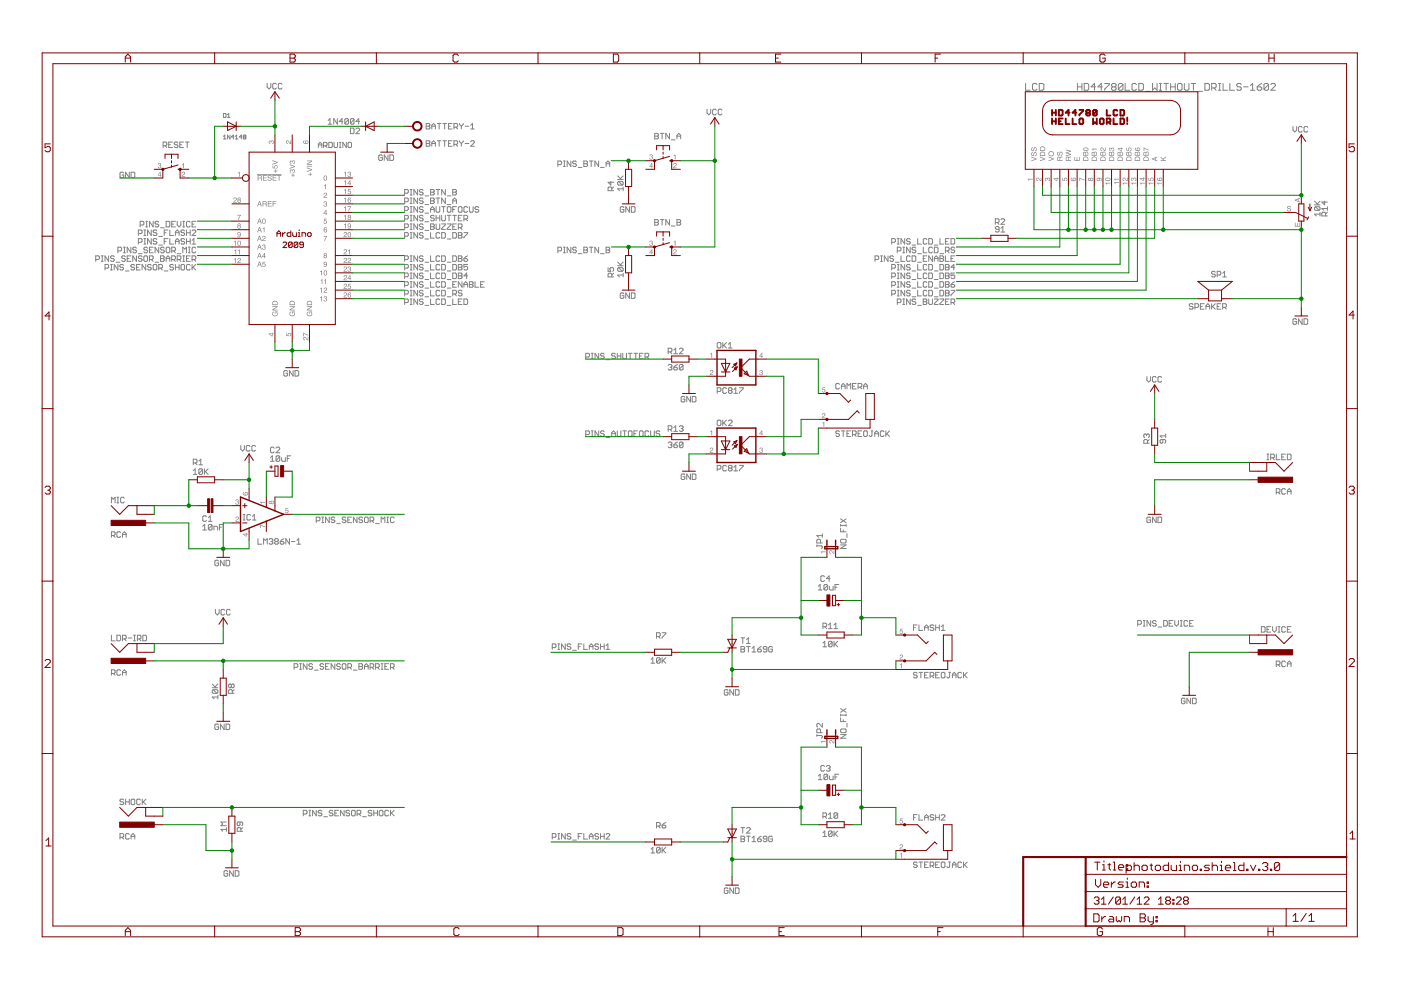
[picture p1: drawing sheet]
<svg xmlns="http://www.w3.org/2000/svg" width="297mm" height="210mm" viewBox="0 0 297 210" stroke-linecap="round" stroke-linejoin="round" font-family="sans-serif">
<g fill="none" stroke="#808080" stroke-width=".21">
<path d="M56.6 17.7v.8l.4 .4 .4-.4v-.8M58.6 17.9l-.2-.2h-.4l-.2 .2v.7l.2 .3h.4l.2-.3M59.8 17.9l-.2-.2h-.4l-.2 .2v.7l.2 .3h.4l.2-.3M228.4 17.7v1.4M228.4 18.4h1M229.4 17.7v1.4M229.9 17.7h.7l.2 .2v1l-.2 .2h-.7zM232.3 18.4h-1l.8-.7v1.4M233.7 18.4h-.9l.7-.7v1.4M234.2 17.7h1v.2l-1 1v.2M235.9 18.4h.5M235.9 18.4l-.2 .2v.3l.2 .2h.5l.2-.2v-.3l-.2-.2"/>
<path d="M235.9 18.4l-.2-.2 .2-.5h.5l.2 .2-.2 .5M238.1 17.9v1l-.3 .2h-.5l-.2-.2M238.1 17.9l-.3-.2h-.5l-.2 .2v1M238.1 17.9l-1 1M238.5 17.7v1.4h1M241 17.9l-.3-.2h-.5l-.2 .2v1l.2 .2h.5l.3-.2M241.4 17.7h.8l.2 .2v1l-.2 .2h-.8zM242.9 19.4h1M244.3 17.7v1.4l.5-.5 .5 .5v-1.4M245.8 19.1h.5M245.8 17.7h.5M246 17.7v1.4"/>
<path d="M246.8 17.7h.9M247.2 17.7v1.4M248.2 18.4h1M248.2 17.7v1.4M249.2 17.7v1.4M249.7 17.9l.2-.2h.5l.2 .2v1l-.2 .2h-.5l-.2-.2zM251.1 17.7v1.2l.3 .2h.4l.3-.2v-1.2M252.6 17.7h.9M253 17.7v1.4M254 19.4h1M255.5 17.7h.7l.2 .2v1l-.2 .2h-.7zM256.9 18.6h.7l.3-.2v-.5l-.3-.2h-.7v1.4"/>
<path d="M257.4 18.6l.5 .5M258.3 19.1h.5M258.3 17.7h.5M258.6 17.7v1.4M259.3 17.7v1.4h1M260.8 17.7v1.4h.9M263.2 17.9l-.3-.2h-.5l-.2 .2 .2 .5h.5l.3 .2v.3l-.3 .2h-.5l-.2-.2M263.7 18.4h.9M265.1 19.1h1M265.1 18.2l.5-.5v1.4M266.6 18.4h.7l.2 .2v.3l-.2 .2h-.5l-.2-.2zM267.5 17.7l-.9 .7"/>
<path d="M269 17.9v1l-.3 .2h-.5l-.2-.2M269 17.9l-.3-.2h-.5l-.2 .2v1M269 17.9l-1 1M269.5 17.9l.2-.2h.5l.2 .2v.3l-.9 .9h.9M47.4 28.9l.2-.3v.9M47.4 29.5h.5M48.8 28.6v.9l-.6-.9v.9M49.6 29h-.6l.5-.4v.9M49.9 29.5h.6M49.9 28.9l.3-.3v.9M51.3 29h-.6l.5-.4v.9M51.7 29l-.1 .2 .1 .3 .4-.2-.1-.3"/>
<path d="M51.7 29h.3M51.7 29l-.1-.1 .1-.3 .4 .2-.1 .2M69.6 25.5l.4-.4v1.2M69.6 26.3h.8M71.5 25.1v1.2l-.7-1.2v1.2M72.7 25.7h-.8l.6-.6v1.2M73.9 25.4v.7l-.2 .2h-.4l-.2-.2M73.9 25.4l-.2-.3h-.4l-.2 .3v.7M73.9 25.4l-.8 .7M75.1 25.4v.7l-.2 .2h-.4l-.2-.2M75.1 25.4l-.2-.3h-.4l-.2 .3v.7M75.1 25.4l-.8 .7"/>
<path d="M76.2 25.7h-.7l.6-.6v1.2M81.1 33l-.2-.1h-.4l-.2 .1v.8l.2 .2h.4l.2-.2v-.4h-.4M82.3 32.9v1.1l-.8-1.1v1.1M82.7 32.9h.5l.2 .1v.8l-.2 .2h-.5zM131 38.1h1.1M131 37.3l.7 .8M131.1 38.5h.8l.2 .2v.4l-.2 .1M131.1 38.5l-.1 .2v.4l.1 .1h.8M131.1 38.5l.8 .7M132.1 39.6v.8M132.1 37.3l-.6 .6M149.9 23.2v.7l.4 .4 .4-.4v-.7"/>
<path d="M151.9 23.4l-.2-.2h-.4l-.2 .2v.7l.2 .2h.4l.2-.2M153 23.4l-.2-.2h-.3l-.2 .2v.7l.2 .2h.3l.2-.2M274.1 26.8v.8l.4 .4 .4-.4v-.8M276.1 27l-.2-.2h-.4l-.2 .2v.8l.2 .2h.4l.2-.2M277.3 27l-.2-.2h-.4l-.2 .2v.8l.2 .2h.4l.2-.2M131 56.3h1.1M131 55.6l.7 .7M131.1 56.7h.8l.2 .2v.4l-.2 .2M131.1 56.7l-.1 .2v.4l.1 .2h.8M131.1 56.7l.8 .8M132.1 40h-1.1l.3 .4M132.1 57.9v.8"/>
<path d="M132.1 58.3h-1.1l.3 .4M132.1 55.6l-.6 .6M132.3 44l-.2-.2h-.4l-.2 .2v.8l.2 .2h.4l.2-.2v-.4h-.4M133.5 43.8v1.2l-.8-1.2v1.2M133.9 43.8h.6l.1 .2v.8l-.1 .2h-.6zM211.8 48.6h-.6l-.2-.2 .2-.4h.4l.2 .2v.8l-.2 .2h-.4l-.2-.2M212.2 49.2h.8M212.2 48.4l.4-.4v1.2M278.7 43.4h1.2M278.7 42.7l.8 .7M278.9 43.8h.8l.2 .2v.4l-.2 .2M278.9 43.8l-.2 .2v.4l.2 .2h.8"/>
<path d="M278.9 43.8l.8 .8M279.9 45.4h-1.2l.4 .4M279.9 45v.8M279.9 42.7l-.6 .5M61 78.8l-.2-.2h-.4l-.2 .2v.7l.2 .2h.4l.2-.2v-.4h-.4M62.1 78.6v1.1l-.7-1.1v1.1M62.5 78.6h.6l.2 .2v.7l-.2 .2h-.6zM132.3 62.3l-.2-.2h-.4l-.2 .2v.8l.2 .2h.4l.2-.2v-.4h-.4M133.5 62.1v1.2l-.8-1.2v1.2M133.9 62.1h.6l.1 .2v.8l-.1 .2h-.6zM141.7 77.5l.2-.2h.4l.2 .2-.2 .4M141.7 74.6h.6l.2-.2v-.4l-.2-.2h-.6v1.2"/>
<path d="M142.1 77.9h.2M142.1 74.6l.4 .4M142.3 77.9l.2 .2-.2 .3h-.4l-.2-.1M142.9 77.9h.5l.2 .4-.2 .1h-.4l-.1-.1zM142.9 74.2l.4-.4v1.2M142.9 75h.7M143.6 77.3l-.7 .6M144 74l.2-.2h.4l.2 .2v.2l-.8 .8h.8M144.8 77.5l-.2-.2h-.4l-.2 .2v.8M144.8 77.5v.8l-.2 .1h-.4l-.2-.1M144.8 77.5l-.8 .8M243.2 79.8v.8l.3 .4 .4-.4v-.8"/>
<path d="M252.9 64.6l-.1-.2h-.5l-.1 .2 .1 .4h.5l.1 .2-.1 .4h-.5l-.1-.2M253.3 65.2h.6l.2-.2v-.4l-.2-.2h-.6v1.2M254.5 65h.4M255.3 64.4h-.8v1.2h.8M255.7 65h.8M255.7 65.6v-.8l.4-.4 .4 .4v.8M256.9 64.4v1.2M257.1 65l.6 .6M257.7 64.4l-.8 .8M258.1 65h.3M258.8 64.4h-.7v1.2h.7M259.2 65.2h.6l.2-.2v-.4l-.2-.2h-.6v1.2"/>
<path d="M259.6 65.2l.4 .4M274.9 67.8l-.2-.2h-.4l-.2 .2v.8l.2 .2h.4l.2-.2v-.4h-.4M276.1 67.6v1.2l-.8-1.2v1.2M276.5 67.6h.6l.2 .2v.8l-.2 .2h-.6zM41 99.8l.4-.4v1.2M42.9 99.6v.8l-.1 .2h-.4l-.2-.2M42.9 99.6l-.1-.2h-.4l-.2 .2v.8M42.9 99.6l-.7 .8M43.3 99.4v1.2M43.5 100l.6 .6M44.1 99.4l-.8 .8M51.1 94.5v.7l.3 .4 .4-.4v-.7"/>
<path d="M53 94.7l-.2-.2h-.4l-.2 .2v.7l.2 .2h.4l.2-.2M54.2 94.7l-.2-.2h-.4l-.2 .2v.7l.2 .2h.4l.2-.2M57.4 97l.3-.4v1.2M57.4 97.8h.7M59.3 96.8v.8l-.2 .2h-.4l-.2-.2M59.3 96.8l-.2-.2h-.4l-.2 .2v.8M59.3 96.8l-.8 .8M59.7 97v.6l.2 .2h.6v-.8M60.9 97.2h.4M61.7 96.6h-.8v1.2M141.7 91.1h.6l.2-.2v-.4l-.2-.2h-.6v1.2M141.7 93.9l.2-.2h.4l.2 .2-.2 .4"/>
<path d="M142.1 94.3h.2M142.1 91.1l.4 .4M142.3 94.3l.2 .2-.2 .4h-.4l-.2-.2M142.9 94.3h.5l.2 .4-.2 .2h-.4l-.1-.2zM142.9 90.7l.4-.4v1.2M142.9 91.5h.7M143.6 93.7l-.7 .6M144 90.5l.2-.2h.4l.2 .2-.2 .4M144.4 90.9h.2M144.6 90.9l.2 .2-.2 .4h-.4l-.2-.3M144.8 93.9l-.2-.2h-.4l-.2 .2v.8M144.8 93.9v.8l-.2 .2h-.4l-.2-.2"/>
<path d="M144.8 93.9l-.8 .8M145.2 84.2l-.2-.1h-.4l-.2 .1v.8l.2 .2h.4l.2-.2v-.4h-.4M146.4 84.1v1.1l-.8-1.1v1.1M146.8 84.1h.6l.2 .1v.8l-.2 .2h-.6zM152.1 83h.6l.1-.2v-.4l-.1-.2h-.6v1.2M152.1 99.5h.6l.1-.2v-.4l-.1-.2h-.6v1.1M154 98.9l-.2-.2h-.4l-.2 .2v.8l.2 .1h.4l.2-.1M154 82.4l-.2-.2h-.4l-.2 .2v.8l.2 .2h.4l.2-.2M154.6 82.8l-.2-.2 .2-.4h.4l.2 .2-.2 .4M154.6 82.8l-.2 .2 .2 .4h.4l.2-.2-.2-.4M154.6 99.3l-.2-.2 .2-.4h.4l.2 .2-.2 .4M154.6 99.3l-.2 .2 .2 .3h.4l.2-.1-.2-.4"/>
<path d="M154.6 82.8h.4M154.6 99.3h.4M155.6 83.4h.8M155.6 82.6l.4-.4v1.2M155.6 99.1l.4-.4v1.1M155.6 99.8h.8M156.8 82.2h.8v.2l-.8 .8v.2M156.8 98.7h.8v.2l-.8 .8v.1M178 91.5l-.2-.1h-.4l-.2 .1 .2 .4h.4l.2 .2-.2 .4h-.4l-.2-.2M178.4 91.4h.8M178.8 91.4v1.1M179.6 91.9h.4"/>
<path d="M180.4 91.4h-.8v1.1h.8M180.7 92.1h.6l.2-.2v-.4l-.2-.1h-.6v1.1M181.1 92.1l.4 .4M181.9 91.9h.4M182.7 91.4h-.8v1.1h.8M183.3 91.4h.4l.2 .1v.8l-.2 .2h-.4l-.2-.2v-.8zM184.7 91.4h.4M184.9 91.4v.9l-.2 .2-.4-.2M185.5 91.9h.7M185.5 92.5v-.7l.3-.4 .4 .4v.7M187.4 91.5l-.2-.1h-.4l-.2 .1v.8l.2 .2h.4l.2-.2M187.8 91.4v1.1"/>
<path d="M188 91.9l.6 .6M188.6 91.4l-.8 .7M245.1 80l-.2-.2h-.4l-.2 .2v.8l.2 .2h.4l.2-.2M246.3 80l-.2-.2h-.4l-.2 .2v.8l.2 .2h.4l.2-.2M246.5 93.2v.6l-.1 .2-.4-.2v-.4l.2-.2h.8l.1 .2v.4l-.1 .2M247.1 92v.8M247.1 92.4h-1.1l.4 .4M23.6 113.5h.6l.2-.2v-.4l-.2-.1h-.6v1.1M24 113.5l.4 .4M25.6 112.9l-.2-.1h-.4l-.2 .1v.8l.2 .2h.4l.2-.2M26 113.9v-.8l.4-.3 .4 .3v.8M26 113.3h.8"/>
<path d="M41 100.6h.8M43 111.6l.4-.4v1.2M43 112.4h.8M45 111.4v.8l-.2 .2h-.4l-.2-.2M45 111.4l-.2-.2h-.4l-.2 .2v.8M45 111.4l-.8 .8M45.4 112.4v-.8h.5l.2 .2v.6M46.3 119l-.2-.2h-.3l-.2 .2v.8l.2 .2h.3l.2-.2v-.4h-.3M46.5 111.8h.4M47.3 111.2h-.8v1.2M47.5 118.8v1.2l-.8-1.2v1.2M47.9 118.8h.6l.2 .2v.8l-.2 .2h-.6z"/>
<path d="M54.7 114.2v1.2h.8M55.9 115.4v-1.2l.4 .4 .4-.4v1.2M57.1 114.4l.2-.2h.3l.2 .2-.2 .4M57.4 114.8h.2M57.6 114.8l.2 .2-.2 .4h-.3l-.2-.2M58.4 114.8l-.2 .2 .2 .4h.4l.2-.2-.2-.4M58.4 114.8l-.2-.2 .2-.4h.4l.2 .2-.2 .4M58.4 114.8h.4M59.4 114.8h.6l.2 .4-.2 .2h-.4l-.2-.2zM60.2 114.2l-.8 .6M61.4 114.2v1.2l-.8-1.2v1.2M61.8 114.8h.7"/>
<path d="M62.9 115.4h.8M62.9 114.6l.4-.4v1.2M145.2 100.7l-.2-.2h-.4l-.2 .2v.8l.2 .2h.4l.2-.2v-.4h-.4M146.4 100.5v1.2l-.8-1.2v1.2M146.8 100.5h.6l.2 .2v.8l-.2 .2h-.6zM178.2 112v.8h1.2M178.2 115.5h1.2l-1.2 .8h1.2M178.2 111.2v.4M178.2 111.4h1.2M178.2 110l1.2 .8M178.4 114.3h.8l.2 .2v.4l-.2 .2h-.8l-.2-.2v-.4zM178.8 112.4v.4"/>
<path d="M179.4 111.2v.4M179.4 110l-1.2 .8M179.6 113.2v.7M243.9 109.8l-.1-.2h-.4l-.2 .2v.8l.2 .2h.4l.1-.2v-.4h-.4M245.1 109.6v1.2l-.8-1.2v1.2M245.5 109.6h.6l.2 .2v.8l-.2 .2h-.6zM270.6 104.4h.6l.2-.2v-.4l-.2-.2h-.6v1.2M271 104.4l.4 .4M272.5 103.8l-.1-.2h-.4l-.2 .2v.8l.2 .2h.4l.1-.2M272.9 104.8v-.8l.4-.4 .4 .4v.8M272.9 104.2h.8M45.7 129.2v.8l.4 .4 .4-.4v-.8"/>
<path d="M47.6 129.4l-.2-.2h-.3l-.2 .2v.8l.2 .2h.3l.2-.2M48.8 129.4l-.2-.2h-.4l-.2 .2v.8l.2 .2h.4l.2-.2M138 139.8l.4-.4v1.2M140 139.6v.8l-.2 .2h-.4l-.2-.2M140 139.6l-.2-.2h-.4l-.2 .2v.8M140 139.6l-.8 .8M140.4 139.4v1.2M141.2 139.4l-.8 .8M157.1 137.1h.6l.2 .2-.2 .3 .2 .4-.2 .2h-.6zM157.1 137.6h.6M158.3 137.1h.8M158.7 137.1v1.1"/>
<path d="M159.4 138.2h.8M159.4 137.5l.5-.4v1.1M160.6 137.6h.6l.2 .4-.2 .2h-.4l-.2-.2zM161.4 137.1l-.8 .5M162.6 137.6h-.6l-.2-.1 .2-.4h.4l.2 .2v.7l-.2 .2h-.4l-.2-.2M163.8 137.3l-.2-.2h-.4l-.2 .2v.7l.2 .2h.4l.2-.2v-.4h-.4M173.5 124.3l.4-.4v1.2M173.5 125.1h.8M174.5 136.4l.4-.4v1.1M174.5 137.1h.8M175.5 124.1v.8l-.2 .2h-.4l-.2-.2M175.5 124.1l-.2-.2h-.4l-.2 .2v.8"/>
<path d="M175.5 124.1l-.8 .8M175.9 124.3v.6l.2 .2h.5v-.8M176.4 136.2v.7l-.2 .2h-.3l-.3-.2M176.4 136.2l-.2-.2h-.3l-.3 .2v.7M176.4 136.2l-.8 .7M176.8 136v1.1M177 136.5l.6 .6M177 124.5h.4M177.6 136l-.8 .8M177.8 123.9h-.8v1.2M23.6 142.8h.6l.2-.2v-.4l-.2-.2h-.6v1.2M24 142.8l.4 .4"/>
<path d="M25.6 142.2l-.2-.2h-.4l-.2 .2v.8l.2 .2h.4l.2-.2M26 142.6h.8M26 143.2v-.8l.4-.4 .4 .4v.8M45 145.8h1.2M45 145l.8 .8M45.2 146.2h.8l.2 .2v.4l-.2 .2M45.2 146.2l-.2 .2v.4l.2 .2h.8M45.2 146.2l.8 .8M46.2 147.4v.8M46.2 147.8h-1.2l.4 .4M46.2 145l-.6 .6M46.3 153.7l-.2-.2h-.3l-.2 .2v.8l.2 .2h.3l.2-.2v-.4h-.3"/>
<path d="M47.5 153.5v1.2l-.8-1.2v1.2M47.9 153.5h.6l.2 .2v.8l-.2 .2h-.6zM138 140.6h.8M140.6 140l.6 .6M154.3 146.4l-.1-.2h-.4l-.2 .2v.8l.2 .2h.4l.1-.2v-.4h-.4M155.5 146.2v1.2l-.8-1.2v1.2M155.9 146.2h.6l.2 .2v.8l-.2 .2h-.6zM178.2 151.4v.4M178.2 152.2v.8h1.2M178.2 155.7h1.2l-1.2 .8h1.2M178.2 151.6h1.2M178.2 150.2l1.2 .8"/>
<path d="M178.4 154.6h.8l.2 .1v.5l-.2 .1h-.8l-.2-.1v-.5zM178.8 152.6v.4M179.4 151.4v.4M179.4 150.2l-1.2 .8M179.6 153.4v.8M194.5 142.7l-.3-.1h-.3l-.2 .3 .2 .2h.3l.3 .4-.3 .2h-.3l-.2-.2M194.8 142.6h.8M195.2 142.6v1.1M196 143.1h.4M196.8 142.6h-.8v1.1h.8M197.2 143.3h.6l.2-.2v-.4l-.2-.1h-.6v1.1M197.6 143.3l.4 .4"/>
<path d="M198.4 143.1h.4M199.2 142.6h-.8v1.1h.8M199.7 142.6h.5l.1 .1v.8l-.1 .2h-.5l-.1-.2v-.8zM201.1 142.6h.4M201.3 142.6v.9l-.2 .2-.4-.2M201.9 143.1h.8M201.9 143.7v-.8l.4-.3 .4 .3v.8M203.9 142.7l-.2-.1h-.4l-.2 .1v.8l.2 .2h.4l.2-.2M204.3 142.6v1.1M204.5 143.1l.6 .6M205.1 142.6l-.8 .7M251.2 148.2l-.1-.2h-.4l-.2 .2v.8l.2 .2h.4l.1-.2v-.4h-.3"/>
<path d="M252.4 148v1.2l-.7-1.2v1.2M252.8 148h.6l.2 .2v.8l-.2 .2h-.6zM270.6 140.9h.6l.2-.1v-.4l-.2-.2h-.6v1.2M271 140.9l.4 .5M272.5 140.4l-.1-.2h-.4l-.2 .2v.8l.2 .2h.4l.1-.2M272.9 141.4v-.8l.4-.4 .4 .4v.8M272.9 140.8h.8M25.4 177.5h.6l.2-.2v-.4l-.2-.2h-.6v1.2M25.8 177.5l.4 .4M27.4 176.9l-.2-.2h-.4l-.2 .2v.8l.2 .2h.4l.2-.2M27.8 177.9v-.8l.4-.4 .4 .4v.8M27.8 177.3h.8"/>
<path d="M48 174.3h-1.2l.4 .4-.4 .4h1.2M48 175.5v.8M48 175.9h-1.2l.4 .4M140 179.9l-.2-.2h-.4l-.2 .2v.7M140 179.9v.7l-.2 .2h-.4l-.2-.2M140 179.9l-.8 .7M140.4 179.7v1.1M141.2 179.7l-.8 .7M157.1 177.3h.6l.2 .2-.2 .4 .2 .4-.2 .2h-.6zM157.1 177.9h.6M158.3 177.3h.8M158.7 177.3v1.2"/>
<path d="M159.4 177.7l.5-.4v1.2M159.4 178.5h.8M160.6 177.9h.6l.2 .4-.2 .2h-.4l-.2-.2zM161.4 177.3l-.8 .6M162.6 177.9h-.6l-.2-.2 .2-.4h.4l.2 .2v.8l-.2 .2h-.4l-.2-.2M163.8 177.5l-.2-.2h-.4l-.2 .2v.8l.2 .2h.4l.2-.2v-.4h-.4M173.5 164.5l.4-.4v1.2M173.5 165.3h.8M174.5 177.4h.8M174.5 176.6l.4-.4v1.2M175.5 164.3l-.2-.2h-.4l-.2 .2v.8M175.5 164.3v.8l-.2 .2h-.4l-.2-.2"/>
<path d="M175.5 164.3l-.8 .8M175.9 164.5v.6l.2 .2h.5v-.8M176.4 176.4v.8l-.2 .2h-.3l-.3-.2M176.4 176.4l-.2-.2h-.3l-.3 .2v.8M176.4 176.4l-.8 .8M176.8 176.2v1.2M177 176.8l.6 .6M177 164.7h.4M177.6 176.2l-.8 .8M177.8 164.1h-.8v1.2M48.3 184.8l-.2-.2h-.4l-.2 .2v.8l.2 .2h.4l.2-.2v-.4h-.4M49.5 184.6v1.2l-.8-1.2v1.2"/>
<path d="M49.9 184.6h.5l.3 .2v.8l-.3 .2h-.5zM138 180.1l.4-.4v1.1M138 180.8h.8M140.6 180.3l.6 .5M154.3 188.4l-.1-.1h-.4l-.2 .1v.8l.2 .2h.4l.1-.2v-.4h-.4M155.5 188.3v1.1l-.8-1.1v1.1M155.9 188.3h.6l.2 .1v.8l-.2 .2h-.6zM194.5 183l-.3-.2h-.3l-.2 .4 .2 .2h.3l.3 .3-.3 .2h-.3l-.2-.2M194.8 182.8h.8M195.2 182.8v1.1M196 183.4h.4M196.8 182.8h-.8v1.1h.8"/>
<path d="M197.2 183.6h.6l.2-.2v-.4l-.2-.2h-.6v1.1M197.6 183.6l.4 .3M198.4 183.4h.4M199.2 182.8h-.8v1.1h.8M199.7 182.8h.5l.1 .2v.7l-.1 .2h-.5l-.1-.2v-.7zM201.1 182.8h.4M201.3 182.8v.9l-.2 .2-.4-.2M201.9 183.9v-.7l.4-.4 .4 .4v.7M201.9 183.4h.8M203.9 183l-.2-.2h-.4l-.2 .2v.7l.2 .2h.4l.2-.2M204.3 182.8v1.1M204.5 183.4l.6 .5"/>
<path d="M205.1 182.8l-.8 .8"/>
</g>
<g fill="#808080">
<path d="M55.1 106.4h1.1v.2h-.7l-.2 .2z" fill-rule="evenodd"/>
<path d="M50 109.7a.38 .38 0 0 1 .6 .1 .38 .38 0 0 1-.4 .5l-.1 .2h.6v.1h-.8l.1-.3a.38 .38 0 0 0 .4-.2 .38 .38 0 0 0 0-.4l-.5 .2z" fill-rule="evenodd"/>
<path d="M50 106l.3-.1a.28 .28 0 0 1 .3 .1 .28 .28 0 0 1-.1 .4 .36 .36 0 0 1-.1 .6 .36 .36 0 0 1-.5-.4h.1a.25 .25 0 0 0 .4 .3 .22 .22 0 0 0 0-.4h-.2v-.2a.18 .18 0 0 0 .3-.1 .18 .18 0 0 0-.2-.2l-.2 .2h-.2z" fill-rule="evenodd"/>
<path d="M57.1 106.5a.18 .18 0 0 0 .3 0 .18 .18 0 0 0-.3 0zM57.5 106.5a.25 .25 0 0 0 .5 0 .25 .25 0 0 0-.5 0zM57 106.3l.2-.1 .3 .1a.33 .33 0 0 1 .5 0 .33 .33 0 0 1 0 .5 .33 .33 0 0 1-.5-.1 .31 .31 0 0 1-.5 .1 .31 .31 0 0 1 0-.5z" fill-rule="evenodd"/>
<path d="M60.6 107.7h.5v.2h-.4l-.1 .3a.37 .37 0 0 1 .6 .1 .37 .37 0 0 1-.3 .5 .37 .37 0 0 1-.5-.3h.2a.24 .24 0 0 0 .3 .1 .24 .24 0 0 0 .1-.3 .24 .24 0 0 0-.4 0h-.1z" fill-rule="evenodd"/>
<path d="M51.6 104.4h.2a.32 .32 0 0 0-.2 .3 .32 .32 0 0 0 .4 .2 .38 .38 0 0 1 .1-.6 .38 .38 0 0 1 .5 .2 .38 .38 0 0 1-.3 .5 .49 .49 0 0 1-.6 0 .49 .49 0 0 1-.1-.6zM52 104.7a.25 .25 0 0 0 .5 0 .25 .25 0 0 0-.5 0z" fill-rule="evenodd"/>
<path d="M51.7 113.3l.5 .4v-.4zM51.5 113.2h.7l.1-.2v.2h.3v.1h-.3v.5h-.1z" fill-rule="evenodd"/>
<path d="M55.2 111.2l1 .4v.2l-.9-.5v.6h-.1z" fill-rule="evenodd"/>
</g>
<g fill="none" stroke="#808080" stroke-width=".21">
<path d="M217.4 17.7v1.4h1M219.9 17.9l-.3-.2h-.5l-.2 .2v1l.2 .2h.5l.3-.2M220.3 17.7h.8l.2 .2v1l-.2 .2h-.8zM41 98.1h.6l.2-.1v-.4l-.2-.2h-.6v1.2M41.4 98.1l.4 .5M42.2 97.8l.4-.4v1.2M42.2 98.6h.7M58.1 95l-.2-.2h-.3l-.2 .2v.8l.2 .2h.3l.2-.2M58.5 95l.2-.2h.4l.2 .2v.2l-.8 .8h.8M243.1 92.2l-.2-.2-.4 .2v.4l.2 .2M243.1 92.2l.2-.2 .4 .2v.4l-.2 .2M243.1 92.2v.2"/>
<path d="M243.3 94v-.6l-.2-.2h-.4l-.2 .2v.6h1.2M243.7 93.2l-.4 .4M43.8 109.6l-.2-.2h-.4l-.2 .2v.7l.2 .2h.4l.2-.2M44.2 110.5h.8M44.2 109.7l.4-.3v1.1M51.6 110.3h.3M51.6 109.1h.3M51.8 109.1v1.2M53.1 109.3l-.2-.2h-.4l-.2 .2v.8l.2 .2h.4l.2-.2M53.5 110.3h.8M53.5 109.5l.4-.4v1.2M139.2 134.9h.6l.2-.2v-.3l-.2-.2h-.6v1.1"/>
<path d="M139.6 134.9l.4 .4M140.4 134.2h.8v.2l-.8 .7v.2M157.1 135.2h.8M157.5 135.2v1.2M158.3 135.6l.4-.4v1.2M158.3 136.4h.8M49 145.2l-.1-.2-.4 .2v.4l.2 .2 .3-.2M49 145.2l.3-.2 .3 .2v.4l-.2 .2-.4-.2M49 145.2v.4M49.3 147v-.6l-.3-.2h-.3l-.2 .2v.6h1.1M49.6 146.2l-.3 .4M50.9 174.3v.6l-.2 .2-.4-.2v-.4l.2-.2h.8l.2 .2v.4l-.2 .2"/>
<path d="M51.1 176.3v-.6l-.2-.2h-.4l-.2 .2v.6h1.2M51.5 175.5l-.4 .4"/>
</g>
<g fill="#808080">
<path d="M246.1 33.2l.4 .5 .7-.5v.2l-.6 .4 .2 .2h.4v.1h-1.1v-.1h.5l-.5-.6z" fill-rule="evenodd"/>
<path d="M245.3 38.8h1.1v.1h-.8l-.1 .3zM245.4 37.7h.2a.32 .32 0 0 0-.1 .4 .32 .32 0 0 0 .3 .1 .38 .38 0 0 1 .1-.5 .38 .38 0 0 1 .6 .2 .38 .38 0 0 1-.4 .5 .49 .49 0 0 1-.6 0 .49 .49 0 0 1-.1-.7zM245.8 38a.25 .25 0 0 0 .5 0 .25 .25 0 0 0-.5 0z" fill-rule="evenodd"/>
<path d="M244.4 33.7l.5 .2v-.4zM244.3 33.6l1.1-.4v.2l-.4 .1v.4l.4 .1v.2l-1.1-.4z" fill-rule="evenodd"/>
<path d="M243.5 38.8h1.1v.1h-.8l-.1 .3zM243.5 37.7h.1v.5h.3a.37 .37 0 0 1 .2-.5 .37 .37 0 0 1 .5 .2 .37 .37 0 0 1-.3 .5v-.1a.24 .24 0 0 0 .1-.4 .24 .24 0 0 0-.4 0 .24 .24 0 0 0 .1 .3v.2l-.6-.1z" fill-rule="evenodd"/>
<path d="M242.7 33.4l-.1 .5h.8l-.1-.5zM242.6 33.3l.4-.1 .4 .1 .1 .8h-1.1zM242.6 32.4v.4h.3v-.4zM243.1 32.3l-.1 .5h.4v-.4zM242.5 32.2l.4 .1 .2-.1h.3l.1 .8h-1.1zM242.5 31.3l1 .4v.2l-.9-.5v.6h-.1z" fill-rule="evenodd"/>
<path d="M241.7 38.8h1v.1h-.7l-.1 .3zM241.9 37.9l.4 .4v-.4zM241.6 37.8h.7l.2-.2v.2h.2v.1h-.2v.5h-.2z" fill-rule="evenodd"/>
<path d="M240.8 33.4l-.1 .5h.9l-.1-.5zM240.8 33.3l.3-.1 .5 .1 .1 .8h-1.1zM240.8 32.4l-.1 .4h.4l-.1-.4zM241.3 32.3l-.1 .5h.4v-.4zM240.7 32.2l.4 .1 .2-.1h.3l.1 .8h-1.1zM240.7 31.4l.2-.1a.32 .32 0 0 0-.1 .4 .32 .32 0 0 0 .4 .2 .38 .38 0 0 1 0-.6 .38 .38 0 0 1 .6 .2 .38 .38 0 0 1-.3 .5 .49 .49 0 0 1-.7 0 .49 .49 0 0 1-.1-.6zM241.1 31.6a.25 .25 0 0 0 .5 0 .25 .25 0 0 0-.5 0z" fill-rule="evenodd"/>
<path d="M239.8 38.8h1.1v.1h-.8l-.1 .3zM239.9 37.8l.2-.1 .2 .1a.36 .36 0 0 1 .7 .1 .36 .36 0 0 1-.4 .5v-.1a.22 .22 0 0 0 .2-.3 .22 .22 0 0 0-.4-.1v.2h-.1a.18 .18 0 0 0-.2-.3 .18 .18 0 0 0-.2 .2l.3 .4-.3-.2z" fill-rule="evenodd"/>
<path d="M239 33.4l-.1 .5h.9l-.2-.5zM238.9 33.3l.4-.1 .5 .1 .1 .8h-1.1zM239 32.4l-.1 .4h.3v-.4zM239.4 32.3v.5h.4l-.1-.4zM238.9 32.2l.4 .1 .1-.1h.4l.1 .8h-1.1zM238.8 31.3h.1v.5l.3 .1a.37 .37 0 0 1 .2-.6 .37 .37 0 0 1 .5 .3 .37 .37 0 0 1-.3 .4v-.1a.24 .24 0 0 0 .1-.4 .24 .24 0 0 0-.3 0 .24 .24 0 0 0 0 .4v.1l-.6-.1z" fill-rule="evenodd"/>
<path d="M238 38.8h1.1v.1h-.8l-.1 .3zM238.1 37.7a.75 .75 0 0 1 .8 .5v-.5h.2v.7l-.4-.1a.38 .38 0 0 0-.2-.4 .38 .38 0 0 0-.4 0l.3 .5-.4-.2z" fill-rule="evenodd"/>
<path d="M237.2 33.4l-.1 .5h.8l-.1-.5zM237.1 33.3l.4-.1 .4 .1 .2 .8h-1.2zM237.1 32.4v.4h.3v-.4zM237.6 32.3l-.1 .5h.4v-.4zM237.1 32.2l.4 .1 .1-.1h.3l.2 .8h-1.2zM237.2 31.6l.5 .3v-.3zM237 31.4h.7l.1-.1v.1h.3v.2h-.3v.4h-.1z" fill-rule="evenodd"/>
<path d="M236.2 38.7h1v.1h-.7l-.1 .3zM236.2 37.9h1v.2h-.7l-.1 .2z" fill-rule="evenodd"/>
<path d="M235.4 33.4l-.2 .5h.9l-.1-.5zM235.3 33.3l.4-.1 .4 .1 .1 .8h-1.1zM235.3 32.4l-.1 .4h.4v-.4zM235.8 32.3l-.1 .5h.4v-.4zM235.2 32.2l.4 .1 .2-.1h.3l.1 .8h-1.1zM235.2 31.4l.2-.1 .3 .2a.36 .36 0 0 1 .6 0 .36 .36 0 0 1-.4 .5v-.1a.22 .22 0 0 0 .2-.3 .22 .22 0 0 0-.4 0v.1h-.1a.18 .18 0 0 0-.1-.2 .18 .18 0 0 0-.2 .2l.2 .3-.3-.1z" fill-rule="evenodd"/>
<path d="M234.3 38.8h1.1v.1h-.7l-.2 .3zM234.4 37.8a.57 .57 0 0 1 .6-.2 .57 .57 0 0 1 .4 .6 .57 .57 0 0 1-.6 .2 .57 .57 0 0 1-.4-.6zM234.5 37.9a.41 .41 0 0 0 .4 .3 .41 .41 0 0 0 .4-.3l-.4-.1z" fill-rule="evenodd"/>
<path d="M233.5 33.4l-.1 .5h.9l-.2-.5zM233.4 33.3l.4-.1 .5 .1 .1 .8h-1.1zM233.5 32.4l-.1 .4h.4l-.1-.4zM234 32.3l-.1 .5h.4l-.1-.4zM233.4 32.2l.4 .1 .2-.1h.3l.1 .8h-1.1zM233.4 31.4a.75 .75 0 0 1 .9 .5v-.6h.1v.7l-.3-.1a.38 .38 0 0 0-.2-.4 .38 .38 0 0 0-.5 .1l.3 .4-.4-.2z" fill-rule="evenodd"/>
<path d="M232.6 37.8a.51 .51 0 0 1 .7-.1 .51 .51 0 0 1 .1 .7l-.1-.1 .2-.3-.4-.2a.37 .37 0 0 1 0 .5 .37 .37 0 0 1-.5 .1 .37 .37 0 0 1 0-.6zM232.6 38a.25 .25 0 0 0 .5 0 .25 .25 0 0 0-.5 0z" fill-rule="evenodd"/>
<path d="M231.7 33.4l-.1 .5h.8l-.1-.5zM231.6 33.3l.4-.1 .5 .1 .1 .8h-1.1zM231.7 32.4l-.1 .4h.3v-.4zM232.1 32.3l-.1 .5h.4v-.4zM231.6 32.2l.4 .1 .1-.1h.3l.2 .8h-1.1zM231.5 31.5h1.1v.2h-.8l-.1 .2z" fill-rule="evenodd"/>
<path d="M230.8 38a.2 .2 0 0 0 .4 0 .2 .2 0 0 0-.4 0zM231.2 38a.25 .25 0 0 0 .5 0 .25 .25 0 0 0-.5 0zM230.8 37.8l.1-.1 .3 .1a.33 .33 0 0 1 .5 0 .33 .33 0 0 1 0 .5 .33 .33 0 0 1-.5-.1 .31 .31 0 0 1-.5 .1 .31 .31 0 0 1 .1-.5z" fill-rule="evenodd"/>
<path d="M229.9 33.4l-.1 .5h.8l-.1-.5zM229.8 33.3l.4-.1 .4 .1 .1 .8h-1.1zM229.8 32.4v.4h.3v-.4zM230.3 32.3l-.1 .5h.4v-.4zM229.7 32.2l.4 .1 .2-.1h.3l.1 .8h-1.1zM229.7 31.5a.57 .57 0 0 1 .6-.2 .57 .57 0 0 1 .4 .5 .57 .57 0 0 1-.6 .2 .57 .57 0 0 1-.4-.5zM229.8 31.5a.41 .41 0 0 0 .4 .4 .41 .41 0 0 0 .4-.3l-.4-.2z" fill-rule="evenodd"/>
<path d="M228.9 37.6l1 .5v.1l-.9-.4v.6h-.1z" fill-rule="evenodd"/>
<path d="M227.8 33.3h.1v.6h.4v-.6h.1v.6h.4v-.6h.1v.8h-1.1z" fill-rule="evenodd"/>
<path d="M227.1 37.8l.2-.1a.32 .32 0 0 0-.1 .4 .32 .32 0 0 0 .3 .2 .38 .38 0 0 1 .1-.6 .38 .38 0 0 1 .6 .2 .38 .38 0 0 1-.3 .5 .49 .49 0 0 1-.7 0 .49 .49 0 0 1-.1-.6zM227.5 38a.25 .25 0 0 0 .5 0 .25 .25 0 0 0-.5 0z" fill-rule="evenodd"/>
<path d="M226.2 33.4l-.1 .5h.4l-.1-.5zM226.1 33.3l.4 .1 .6-.2v.2h-.4l-.1 .2v.3h.5v.2h-1.1zM226 31.7l1.1 .3v.1l-.9 .3 .9 .3v.1l-1.1 .3v-.2l.9-.2-.9-.2v-.2l.9-.2-.9-.2z" fill-rule="evenodd"/>
<path d="M225.2 37.7h.1v.5h.3a.37 .37 0 0 1 .2-.5 .37 .37 0 0 1 .5 .2 .37 .37 0 0 1-.3 .5v-.1a.24 .24 0 0 0 .1-.4 .24 .24 0 0 0-.4 0 .24 .24 0 0 0 .1 .4v.1l-.6-.1z" fill-rule="evenodd"/>
<path d="M224.4 33.4l-.1 .5h.4l-.1-.5zM224.3 33.3l.4 .1 .6-.2v.2h-.4l-.1 .2v.3h.5v.2h-1.2zM224.2 32.3l.3-.1v.1a.26 .26 0 0 0-.3 .3 .26 .26 0 0 0 .3 .2h.1a.39 .39 0 0 1 .2-.6 .39 .39 0 0 1 .5 .4l-.1 .3-.3 .1v-.1a.29 .29 0 0 0 .3-.3 .29 .29 0 0 0-.3-.3l-.1 .1a.46 .46 0 0 1-.1 .4 .46 .46 0 0 1-.5 .1z" fill-rule="evenodd"/>
<path d="M223.6 37.9l.5 .4v-.4zM223.4 37.8h.7l.1-.2v.2h.2v.1h-.2v.5h-.2z" fill-rule="evenodd"/>
<path d="M222.3 33.2l1.1 .4v.2l-1.1 .4v-.2l1-.3-1-.3zM222.3 32.6a.57 .57 0 0 1 1.1 0 .57 .57 0 0 1-1.1 0zM222.4 32.6a.45 .45 0 0 0 .9 0 .45 .45 0 0 0-.9 0z" fill-rule="evenodd"/>
<path d="M221.6 37.8l.2-.1 .2 .1a.36 .36 0 0 1 .7 .1 .36 .36 0 0 1-.4 .5v-.1a.22 .22 0 0 0 .2-.3 .22 .22 0 0 0-.4 0v.1h-.1a.18 .18 0 0 0-.1-.3 .18 .18 0 0 0-.2 .2l.2 .4-.3-.2z" fill-rule="evenodd"/>
<path d="M220.5 33.2l1.1 .4v.2l-1.1 .4v-.2l.9-.3-.9-.3zM220.7 32.4l-.1 .5h.9l-.2-.5zM220.6 32.3l.4-.1 .5 .1 .1 .8h-1.1zM220.7 31.3l-.1 .5h.9l-.2-.5zM220.6 31.2l.4-.2 .5 .2 .1 .8h-1.1z" fill-rule="evenodd"/>
<path d="M219.8 37.7a.75 .75 0 0 1 .9 .6v-.6h.1v.7l-.4-.1a.38 .38 0 0 0-.1-.4 .38 .38 0 0 0-.5 0l.3 .5-.4-.2z" fill-rule="evenodd"/>
<path d="M218.7 33.2l1.1 .4v.2l-1.1 .4v-.2l.9-.3-.9-.3zM218.7 32.4l.3-.1v.1a.26 .26 0 0 0-.2 .3 .26 .26 0 0 0 .2 .2h.1a.39 .39 0 0 1 .2-.6 .39 .39 0 0 1 .5 .4l-.1 .3-.3 .1v-.1a.29 .29 0 0 0 .3-.3 .29 .29 0 0 0-.3-.3 .46 .46 0 0 1-.2 .5 .46 .46 0 0 1-.5 .1zM218.7 31.4l.3-.2v.2a.26 .26 0 0 0-.2 .3 .26 .26 0 0 0 .2 .2l.1-.1a.39 .39 0 0 1 .2-.5 .39 .39 0 0 1 .5 .4l-.1 .3-.3 .1v-.2a.29 .29 0 0 0 .3-.2 .29 .29 0 0 0-.3-.3 .46 .46 0 0 1-.2 .5 .46 .46 0 0 1-.5 0z" fill-rule="evenodd"/>
<path d="M217.9 37.9h1.1v.2h-.8l-.1 .2z" fill-rule="evenodd"/>
</g>
<path d="M178 81.5l-.2-.2h-.4l-.2 .2v.8l.2 .2h.4l.2-.2M178.4 82.5v-.8l.4-.4 .4 .4v.8M178.4 81.9h.8M179.6 82.5v-1.2l.4 .4 .4-.4v1.2M180.7 81.9h.4M181.5 81.3h-.8v1.2h.8M181.9 82.1h.6l.2-.2v-.4l-.2-.2h-.6v1.2M182.3 82.1l.4 .4M183.1 81.9h.8M183.1 82.5v-.8l.4-.4 .4 .4v.8" fill="none" stroke="#808080" stroke-width=".21"/>
<g fill="#808080">
<path d="M174.4 82.1h.5v.2h-.4l-.1 .3a.37 .37 0 0 1 .6 .1 .37 .37 0 0 1-.3 .5 .37 .37 0 0 1-.4-.3h.1a.24 .24 0 0 0 .3 .1 .24 .24 0 0 0 .1-.3 .24 .24 0 0 0-.4 0h-.1z" fill-rule="evenodd"/>
<path d="M174.3 87.7a.38 .38 0 0 1 .7 .2 .38 .38 0 0 1-.4 .5l-.2 .1h.6v.2h-.7l.1-.4a.38 .38 0 0 0 .4-.2 .38 .38 0 0 0-.1-.4l-.4 .3z" fill-rule="evenodd"/>
<path d="M174.4 89.6l.4-.2v1.1h-.2v-.8z" fill-rule="evenodd"/>
</g>
<path d="M193.7 133.1h.4M194.5 132.5h-.8v1.2M194.8 132.5v1.2h.8M196 133.1h.8M196 133.7v-.8l.4-.4 .4 .4v.8M198 132.7l-.2-.2h-.4l-.2 .4 .2 .2h.4l.2 .4-.2 .2h-.4l-.2-.2M198.4 133.1h.8M198.4 132.5v1.2M199.2 132.5v1.2M199.6 133.7h.7M199.6 132.9l.4-.4v1.2" fill="none" stroke="#808080" stroke-width=".21"/>
<g fill="#808080">
<path d="M190.8 133.3h.6v.1h-.5v.3a.37 .37 0 0 1 .5 .2 .37 .37 0 0 1-.2 .5 .37 .37 0 0 1-.5-.3h.2a.24 .24 0 0 0 .3 .1 .24 .24 0 0 0 0-.3 .24 .24 0 0 0-.3 0h-.1z" fill-rule="evenodd"/>
<path d="M190.8 138.9a.38 .38 0 0 1 .6 .2 .38 .38 0 0 1-.4 .5l-.1 .1h.6v.2h-.8l.1-.4a.38 .38 0 0 0 .4-.2 .38 .38 0 0 0 0-.4l-.5 .3z" fill-rule="evenodd"/>
<path d="M190.8 140.8l.4-.2v1.1h-.1v-.8z" fill-rule="evenodd"/>
</g>
<g fill="none" stroke="#808080" stroke-width=".21">
<path d="M138.8 28.3h.6l.2 .2-.2 .4 .2 .4-.2 .1h-.6zM138.8 28.9h.6M140 28.3h.8M140.4 28.3v1.1M141.9 28.3v1.1l-.7-1.1v1.1M142.3 29.7h.8M143.5 28.9h.8M143.5 29.4v-.7l.4-.4 .4 .4v.7M211 47.2h.6l.2-.2v-.4l-.2-.2h-.6v1.2M211.4 47.2l.4 .4M212.2 46.6l.2-.2h.4l.2 .2v.2l-.8 .8h.8M257.7 57.7l-.2-.2h-.4l-.2 .2 .2 .4h.4l.2 .2-.2 .4h-.4l-.2-.2"/>
<path d="M258.1 58.3h.5l.2-.2v-.4l-.2-.2h-.5v1.2M259.2 58.7h.8M259.2 57.9l.4-.4v1.2M268.6 97.5h.4M268.6 96.3h.4M268.8 96.3v1.2M269.4 97.1h.6l.2-.2v-.4l-.2-.2h-.6v1.2M269.8 97.1l.4 .4M270.6 96.3v1.2h.8M271.8 96.9h.4M272.5 96.3h-.7v1.2h.7M272.9 96.3h.6l.2 .2v.8l-.2 .2h-.6z"/>
<path d="M23.6 134.7v1.2h.8M24.8 134.7h.6l.2 .2v.8l-.2 .2h-.6zM26 135.5h.6l.2-.2v-.4l-.2-.2h-.6v1.2M26.4 135.5l.4 .4M27.2 135.3h.7M28.3 135.9h.4M28.3 134.7h.4M28.5 134.7v1.2M29.1 135.5h.6l.2-.2v-.4l-.2-.2h-.6v1.2M29.5 135.5l.4 .4M30.3 134.7h.6l.2 .2v.8l-.2 .2h-.6zM267.4 132.9h.6l.2 .2v.7l-.2 .2h-.6z"/>
<path d="M268.6 133.5h.4M269.4 132.9h-.8v1.1h.8M269.8 132.9v.7l.4 .4 .4-.4v-.7M271 134h.4M271 132.9h.4M271.2 132.9v1.1M272.5 133.1l-.1-.2h-.4l-.2 .2v.7l.2 .2h.4l.1-.2M272.9 133.5h.4M273.7 132.9h-.8v1.1h.8M26.2 169.6l-.2-.2h-.4l-.2 .2 .2 .4h.4l.2 .2-.2 .4h-.4l-.2-.2M26.6 170h.8M26.6 169.4v1.2"/>
<path d="M27.4 169.4v1.2M27.8 169.6l.2-.2h.4l.2 .2v.8l-.2 .2h-.4l-.2-.2zM29.8 169.6l-.2-.2h-.4l-.2 .2v.8l.2 .2h.4l.2-.2M30.2 169.4v1.2M30.4 170l.5 .6M30.9 169.4l-.7 .8"/>
</g>
<g fill="#808080">
<path d="M137.7 32.9l.3-.2a.28 .28 0 0 1 .4 .2 .28 .28 0 0 1-.2 .3 .36 .36 0 0 1 0 .7 .36 .36 0 0 1-.5-.4h.1a.22 .22 0 0 0 .3 .2 .22 .22 0 0 0 0-.4h-.1v-.1a.18 .18 0 0 0 .2-.1 .18 .18 0 0 0-.1-.2l-.3 .2h-.1z" fill-rule="evenodd"/>
<path d="M142.8 33l.4-.3v1.1h-.1v-.7z" fill-rule="evenodd"/>
<path d="M142.8 34.7a.38 .38 0 0 1 .7 .1 .38 .38 0 0 1-.5 .5l-.1 .2h.6v.2h-.8l.2-.4a.38 .38 0 0 0 .3-.2 .38 .38 0 0 0 0-.4l-.5 .3z" fill-rule="evenodd"/>
<path d="M138.1 34.8l-.3 .5h.3zM138.2 34.6h.1v.7h.1l-.1 .4h-.2v-.3h-.4z" fill-rule="evenodd"/>
</g>
<path d="M138.8 46.6h.6l.2 .2-.2 .4 .2 .3-.2 .2h-.6zM138.8 47.2h.6M140 46.6h.8M140.4 46.6v1.1M141.9 46.6v1.1l-.7-1.1v1.1M142.3 47.9h.8M143.5 46.6h.6l.2 .2-.2 .4 .2 .3-.2 .2h-.6zM143.5 47.2h.6" fill="none" stroke="#808080" stroke-width=".21"/>
<g fill="#808080">
<path d="M137.7 51.2l.3-.2a.28 .28 0 0 1 .4 .2 .28 .28 0 0 1-.2 .3 .36 .36 0 0 1 0 .7 .36 .36 0 0 1-.5-.4h.1a.22 .22 0 0 0 .3 .2 .22 .22 0 0 0 0-.4h-.1v-.1a.18 .18 0 0 0 .2-.2 .18 .18 0 0 0-.1-.2l-.3 .3h-.1z" fill-rule="evenodd"/>
<path d="M142.8 51.2l.4-.2v1.1h-.1v-.8z" fill-rule="evenodd"/>
<path d="M142.8 53a.38 .38 0 0 1 .7 .1 .38 .38 0 0 1-.5 .5l-.1 .2h.6v.1h-.8l.2-.3a.38 .38 0 0 0 .3-.2 .38 .38 0 0 0 0-.4l-.5 .2z" fill-rule="evenodd"/>
<path d="M138.1 53.1l-.3 .5h.3zM138.2 52.9h.1v.7h.1l-.1 .3h-.2v-.2h-.4z" fill-rule="evenodd"/>
<path d="M67.9 63l.4-.2v1.1h-.2v-.8zM68.7 63l.3-.2a.28 .28 0 0 1 .3 .2 .28 .28 0 0 1-.1 .3 .36 .36 0 0 1-.1 .6 .36 .36 0 0 1-.5-.3h.1a.22 .22 0 0 0 .4 .2 .22 .22 0 0 0 0-.4h-.2v-.1a.18 .18 0 0 0 .3-.2 .18 .18 0 0 0-.2-.2l-.2 .3h-.2z" fill-rule="evenodd"/>
<path d="M72.9 62.1a.38 .38 0 0 1 .7 .2 .38 .38 0 0 1-.5 .5l-.1 .1h.6v.2h-.8l.2-.4a.38 .38 0 0 0 .3-.2 .38 .38 0 0 0 0-.4l-.4 .3zM73.8 62.1l.4-.1 .2 .3a.32 .32 0 0 0-.4-.2 .32 .32 0 0 0-.2 .4 .38 .38 0 0 1 .6 .1 .38 .38 0 0 1-.2 .5 .38 .38 0 0 1-.5-.3zM73.9 62.7a.23 .23 0 0 0 .4 0 .23 .23 0 0 0-.4 0z" fill-rule="evenodd"/>
<path d="M67.9 61.2l.4-.2v1.1h-.2v-.8zM68.7 61.1a.38 .38 0 0 1 .6 .1 .38 .38 0 0 1-.4 .5l-.1 .2h.6v.2h-.8l.1-.4a.38 .38 0 0 0 .4-.2 .38 .38 0 0 0 0-.4l-.5 .3z" fill-rule="evenodd"/>
<path d="M72.9 60.3a.38 .38 0 0 1 .7 .1 .38 .38 0 0 1-.5 .5l-.1 .2h.6v.1h-.8l.2-.3a.38 .38 0 0 0 .3-.2 .38 .38 0 0 0 0-.4l-.4 .3zM73.8 60.2h.6v.1h-.5v.3a.37 .37 0 0 1 .5 .2 .37 .37 0 0 1-.2 .5 .37 .37 0 0 1-.5-.3h.1a.24 .24 0 0 0 .4 .1 .24 .24 0 0 0 0-.4 .24 .24 0 0 0-.3 .1h-.2z" fill-rule="evenodd"/>
<path d="M68 59.4l.4-.2v1h-.2v-.7zM68.7 59.4l.4-.2v1h-.1v-.7z" fill-rule="evenodd"/>
<path d="M72.9 58.5a.38 .38 0 0 1 .7 .1 .38 .38 0 0 1-.5 .5l-.1 .2h.6v.1h-.8l.2-.3a.38 .38 0 0 0 .3-.2 .38 .38 0 0 0 0-.4l-.4 .2zM74.2 58.5l-.4 .5h.4zM74.2 58.3h.1v.7h.2l-.2 .4h-.1v-.2h-.5z" fill-rule="evenodd"/>
<path d="M67.9 57.5l.4-.2v1.1h-.2v-.8zM68.7 57.4a.5 .5 0 0 1 .7 .5 .5 .5 0 0 1-.6 .5l-.2-.5zM68.9 57.5a.47 .47 0 0 0-.2 .4 .47 .47 0 0 0 .4 .4 .46 .46 0 0 0 .1-.5 .46 .46 0 0 0-.3-.3z" fill-rule="evenodd"/>
<path d="M72.9 56.7a.38 .38 0 0 1 .7 .1 .38 .38 0 0 1-.5 .5l-.1 .2h.6v.1h-.8l.2-.4a.38 .38 0 0 0 .3-.1 .38 .38 0 0 0 0-.5l-.4 .3zM73.8 56.7l.2-.2a.28 .28 0 0 1 .4 .2 .28 .28 0 0 1-.1 .3 .36 .36 0 0 1-.1 .6 .36 .36 0 0 1-.5-.3h.1a.22 .22 0 0 0 .3 .2 .22 .22 0 0 0 0-.4h-.1v-.1a.18 .18 0 0 0 .3-.2 .18 .18 0 0 0-.2-.2l-.3 .3h-.1z" fill-rule="evenodd"/>
<path d="M68.7 55.6a.52 .52 0 0 1 .7 .4 .52 .52 0 0 1-.5 .6l-.3-.3 .4 .2 .2-.4a.35 .35 0 0 1-.5 0 .35 .35 0 0 1 0-.5zM68.7 55.8a.25 .25 0 0 0 .5 0 .25 .25 0 0 0-.5 0z" fill-rule="evenodd"/>
<path d="M72.9 54.8a.38 .38 0 0 1 .7 .1 .39 .39 0 0 1-.5 .6l-.1 .1h.6v.2h-.8l.2-.4a.38 .38 0 0 0 .3-.2 .38 .38 0 0 0 0-.4l-.4 .3zM73.8 54.8a.38 .38 0 0 1 .6 .1 .38 .38 0 0 1-.4 .6l-.2 .1h.6v.2h-.7l.1-.4a.38 .38 0 0 0 .4-.2 .38 .38 0 0 0 0-.4l-.5 .3z" fill-rule="evenodd"/>
<path d="M68.8 54a.18 .18 0 0 0 .3 0 .18 .18 0 0 0-.3 0zM68.8 54.5a.22 .22 0 0 0 .4 0 .22 .22 0 0 0-.4 0zM68.7 53.7a.31 .31 0 0 1 .5 0 .31 .31 0 0 1 0 .5 .33 .33 0 0 1 0 .5 .33 .33 0 0 1-.5 0 .33 .33 0 0 1 .1-.5l-.2-.2z" fill-rule="evenodd"/>
<path d="M72.9 53a.38 .38 0 0 1 .7 .1 .38 .38 0 0 1-.5 .5l-.1 .2h.6v.1h-.8l.2-.3a.38 .38 0 0 0 .3-.2 .38 .38 0 0 0 0-.4l-.4 .2zM73.8 53.1l.4-.2v1h-.2v-.7z" fill-rule="evenodd"/>
<path d="M68.6 50h.8l-.5 1.1h-.1v-.2l.4-.7h-.6z" fill-rule="evenodd"/>
<path d="M72.9 49.4a.38 .38 0 0 1 .7 .1 .38 .38 0 0 1-.5 .5l-.1 .1h.6v.2h-.8l.2-.4a.38 .38 0 0 0 .3-.2 .38 .38 0 0 0 0-.4l-.4 .3zM73.8 49.3a.5 .5 0 0 1 .7 .4 .5 .5 0 0 1-.6 .6l-.2-.5zM74 49.3a.47 .47 0 0 0-.2 .5 .47 .47 0 0 0 .4 .4 .46 .46 0 0 0 .1-.5 .46 .46 0 0 0-.3-.4z" fill-rule="evenodd"/>
<path d="M68.7 48.3l.5-.1 .1 .3a.32 .32 0 0 0-.4-.2 .32 .32 0 0 0-.1 .4 .38 .38 0 0 1 .5 .1 .38 .38 0 0 1-.2 .5 .38 .38 0 0 1-.5-.3zM68.8 48.9a.23 .23 0 0 0 .4 0 .23 .23 0 0 0-.4 0z" fill-rule="evenodd"/>
<path d="M72.9 47.6l.4-.2v1h-.1v-.7zM73.8 47.5a.52 .52 0 0 1 .7 .3 .52 .52 0 0 1-.5 .7l-.3-.3 .4 .1 .2-.3a.35 .35 0 0 1-.5 0 .35 .35 0 0 1 0-.5zM73.8 47.7a.25 .25 0 0 0 .5 0 .25 .25 0 0 0-.5 0z" fill-rule="evenodd"/>
<path d="M68.7 46.4h.6v.1h-.5v.3a.37 .37 0 0 1 .5 .2 .37 .37 0 0 1-.2 .5 .37 .37 0 0 1-.5-.3h.1a.24 .24 0 0 0 .4 .1 .24 .24 0 0 0 0-.4 .24 .24 0 0 0-.3 .1l-.2-.1z" fill-rule="evenodd"/>
<path d="M72.9 45.8l.4-.3v1.1h-.1v-.7zM73.9 45.8a.18 .18 0 0 0 .3 0 .18 .18 0 0 0-.3 0zM73.8 46.3a.25 .25 0 0 0 .5 0 .25 .25 0 0 0-.5 0zM73.8 45.6a.31 .31 0 0 1 .5 0 .31 .31 0 0 1 0 .4 .33 .33 0 0 1 0 .5 .33 .33 0 0 1-.5 0 .33 .33 0 0 1 .1-.5l-.2-.2z" fill-rule="evenodd"/>
<path d="M69.1 44.7l-.4 .5h.4zM69.1 44.5h.1v.7h.2l-.2 .4h-.1v-.3h-.5z" fill-rule="evenodd"/>
<path d="M72.9 43.9l.4-.2v1.1h-.1v-.8zM73.7 43.7h.8l-.5 1.1h-.1v-.2l.4-.7h-.6z" fill-rule="evenodd"/>
<path d="M68.7 42.8l.3-.1a.28 .28 0 0 1 .3 .2 .28 .28 0 0 1-.1 .3 .36 .36 0 0 1-.1 .6 .36 .36 0 0 1-.5-.4h.1a.22 .22 0 0 0 .3 .3 .22 .22 0 0 0 0-.4h-.1v-.1a.18 .18 0 0 0 .3-.2 .18 .18 0 0 0-.2-.2l-.2 .2h-.2z" fill-rule="evenodd"/>
<path d="M72.9 42.1l.4-.2v1.1h-.1v-.8zM73.8 42l.4-.1 .2 .3a.32 .32 0 0 0-.4-.2 .32 .32 0 0 0-.2 .4 .38 .38 0 0 1 .6 .1 .38 .38 0 0 1-.2 .5 .38 .38 0 0 1-.5-.3zM73.9 42.6a.23 .23 0 0 0 .4 0 .23 .23 0 0 0-.4 0z" fill-rule="evenodd"/>
<path d="M68.7 41a.38 .38 0 0 1 .6 .1 .38 .38 0 0 1-.4 .5l-.1 .2h.5v.1h-.7l.1-.3a.38 .38 0 0 0 .4-.2 .38 .38 0 0 0 0-.4l-.5 .2z" fill-rule="evenodd"/>
<path d="M72.9 40.3l.4-.2v1h-.1v-.7zM73.8 40.1h.6v.1h-.5v.3a.37 .37 0 0 1 .5 .2 .37 .37 0 0 1-.2 .5 .37 .37 0 0 1-.5-.3h.1a.24 .24 0 0 0 .4 .1 .24 .24 0 0 0 0-.4 .24 .24 0 0 0-.3 .1h-.2z" fill-rule="evenodd"/>
<path d="M68.7 39.2l.4-.2v1.1h-.1v-.7z" fill-rule="evenodd"/>
<path d="M72.9 38.4l.4-.2v1.1h-.1v-.8zM74.2 38.4l-.4 .5h.4zM74.2 38.2h.1v.7h.2l-.2 .4h-.1v-.3h-.5z" fill-rule="evenodd"/>
<path d="M68.7 37.3a.5 .5 0 0 1 .7 .4 .5 .5 0 0 1-.6 .6l-.2-.5zM68.9 37.4a.47 .47 0 0 0-.2 .4 .47 .47 0 0 0 .4 .4 .46 .46 0 0 0 .1-.5 .46 .46 0 0 0-.3-.3z" fill-rule="evenodd"/>
<path d="M72.9 36.6l.4-.2v1.1h-.1v-.8zM73.8 36.5l.2-.1a.28 .28 0 0 1 .4 .2 .28 .28 0 0 1-.1 .3 .36 .36 0 0 1-.1 .6 .36 .36 0 0 1-.5-.4h.1a.22 .22 0 0 0 .3 .3 .22 .22 0 0 0 0-.4h-.1v-.1a.18 .18 0 0 0 .3-.2 .18 .18 0 0 0-.2-.2l-.3 .3h-.1z" fill-rule="evenodd"/>
<path d="M57.9 66.1h.2v.1a.36 .36 0 0 0-.2 .5 .36 .36 0 0 0 .4 .2 .36 .36 0 0 0 .5-.3 .36 .36 0 0 0-.4-.4v.3h-.1v-.5h.6l-.2 .2a.55 .55 0 0 1-.1 .7 .55 .55 0 0 1-.7 0 .55 .55 0 0 1 0-.8zM57.7 64.9h1.2v.2l-.9 .6h.9v.1h-1.2v-.2l.9-.5h-.9zM58 64l-.1 .5h.8l-.1-.5zM57.9 63.9l.4-.1 .4 .1 .2 .8h-1.2z" fill-rule="evenodd"/>
<path d="M57.2 70.9l.5 .3v-.3zM57 70.7h.7l.1-.1v.1h.2v.2h-.2v.4h-.1z" fill-rule="evenodd"/>
<path d="M61.6 66.1h.1v.1a.36 .36 0 0 0-.2 .5 .36 .36 0 0 0 .5 .2 .36 .36 0 0 0 .4-.3 .36 .36 0 0 0-.4-.4v.3h-.1v-.5h.6l-.1 .2a.55 .55 0 0 1-.1 .7 .55 .55 0 0 1-.8 0 .55 .55 0 0 1 .1-.8zM61.4 64.9h1.1v.2l-.9 .6h.9v.1h-1.1v-.2l.9-.5h-.9zM61.6 64l-.1 .5h.9l-.1-.5zM61.6 63.9l.3-.1 .5 .1 .1 .8h-1.1z" fill-rule="evenodd"/>
<path d="M60.6 70.6h.2v.5h.3a.37 .37 0 0 1 .1-.5 .37 .37 0 0 1 .6 .3 .37 .37 0 0 1-.4 .4v-.1a.24 .24 0 0 0 .1-.4 .24 .24 0 0 0-.3 0 .24 .24 0 0 0 0 .4v.1l-.6-.1z" fill-rule="evenodd"/>
<path d="M65.2 66.1h.2v.1a.36 .36 0 0 0-.2 .5 .36 .36 0 0 0 .4 .2 .36 .36 0 0 0 .5-.3 .36 .36 0 0 0-.4-.4v.3h-.1v-.5h.6l-.2 .2a.55 .55 0 0 1 0 .7 .55 .55 0 0 1-.8 0 .55 .55 0 0 1 0-.8zM65.1 64.9h1.1v.2l-.9 .6h.9v.1h-1.1v-.2l.9-.5h-.9zM65.3 64l-.1 .5h.8l-.1-.5zM65.2 63.9l.4-.1 .5 .1 .1 .8h-1.1z" fill-rule="evenodd"/>
<path d="M64.4 71.5a.75 .75 0 0 1 .8 .5v-.6h.2v.8l-.4-.2a.38 .38 0 0 0-.2-.3 .38 .38 0 0 0-.4 0l.3 .4-.4-.1zM64.3 70.5l1.1 .5v.1l-1-.4v.6h-.1z" fill-rule="evenodd"/>
<path d="M55 42.8l-.2 .5h.4zM54.9 42.7h.2l.4 1.1h-.2l-.1-.4h-.4l-.1 .4h-.2zM55.8 42.8v.4h.4a.19 .19 0 0 0 .2-.2 .19 .19 0 0 0-.2-.2zM55.7 42.7h.5a.3 .3 0 0 1 .3 .2 .3 .3 0 0 1-.1 .3l.2 .6h-.2v-.4l-.2-.1h-.4v.5h-.1zM56.8 42.7h.8v.1h-.7v.3h.6v.2h-.6v.3h.7v.2h-.8zM57.8 42.7h.8v.1h-.6v.3h.5v.2h-.5v.5h-.2z" fill-rule="evenodd"/>
<path d="M49.5 42a.38 .38 0 0 1 .7 .2 .38 .38 0 0 1-.4 .5l-.2 .1h.6v.2h-.7l.1-.4a.38 .38 0 0 0 .4-.2 .38 .38 0 0 0-.1-.4l-.4 .3zM50.5 42.2a.2 .2 0 0 0 .4 0 .2 .2 0 0 0-.4 0zM50.5 42.7a.22 .22 0 0 0 .4 0 .22 .22 0 0 0-.4 0zM50.5 42a.31 .31 0 0 1 .4-.1 .31 .31 0 0 1 0 .5 .33 .33 0 0 1 .1 .5 .33 .33 0 0 1-.5 0 .33 .33 0 0 1 0-.5l-.1-.2z" fill-rule="evenodd"/>
<path d="M58.1 36.2h.3v-.3h.1v.3h.4v.1h-.4v.4h-.1v-.4h-.3zM57.8 35.1h.1v.5h.3a.37 .37 0 0 1 .2-.5 .37 .37 0 0 1 .5 .2 .37 .37 0 0 1-.3 .5v-.2a.24 .24 0 0 0 .1-.3 .24 .24 0 0 0-.4 0 .24 .24 0 0 0 .1 .3v.1h-.6zM57.7 34l1.2 .4v.1l-1.2 .4v-.1l1-.4-1-.3z" fill-rule="evenodd"/>
<path d="M57 29.9l.3-.1 .2 .2a.36 .36 0 0 1 .6 0 .36 .36 0 0 1-.4 .5v-.1a.22 .22 0 0 0 .2-.3 .22 .22 0 0 0-.3 0l-.1 .1h-.1a.18 .18 0 0 0-.1-.2 .18 .18 0 0 0-.2 .1l.2 .4-.3-.2z" fill-rule="evenodd"/>
<path d="M61.7 37.1h.4v-.4h.1v.4h.3v.1h-.3v.3h-.1v-.3h-.4zM61.5 36l.2-.1 .2 .2a.36 .36 0 0 1 .7 .1 .36 .36 0 0 1-.4 .5v-.2a.22 .22 0 0 0 .2-.3 .22 .22 0 0 0-.4 0v.2l-.1-.1a.18 .18 0 0 0-.2-.2 .18 .18 0 0 0-.1 .2l.2 .3-.3-.1zM61.4 34.8l1.1 .4v.2l-1.1 .4v-.2l.9-.3-.9-.3zM61.5 34.1h.2l.2 .1a.36 .36 0 0 1 .7 .1 .36 .36 0 0 1-.4 .5v-.2a.22 .22 0 0 0 .2-.3 .22 .22 0 0 0-.4 0v.2l-.1-.1a.18 .18 0 0 0-.2-.2 .18 .18 0 0 0-.1 .2l.2 .3-.3-.1z" fill-rule="evenodd"/>
<path d="M60.7 29.9a.75 .75 0 0 1 .9 .5v-.6h.1v.7l-.3-.1a.38 .38 0 0 0-.2-.4 .38 .38 0 0 0-.4 0l.2 .5-.3-.2z" fill-rule="evenodd"/>
<path d="M65.4 36.9h.3v-.4h.1v.4h.4v.1h-.4v.3h-.1v-.3h-.3zM65.1 35.5l1.1 .4v.2l-1.1 .4v-.2l.9-.3-.9-.3zM65.1 35.2h1.1v.1h-1.1zM65.1 34h1.1v.2l-.9 .6h.9v.1h-1.1v-.2l.9-.5h-.9z" fill-rule="evenodd"/>
<path d="M64.4 29.9l.2-.1a.32 .32 0 0 0-.2 .4 .32 .32 0 0 0 .4 .2 .38 .38 0 0 1 .1-.6 .38 .38 0 0 1 .5 .2 .38 .38 0 0 1-.3 .5 .49 .49 0 0 1-.6 0 .49 .49 0 0 1-.1-.6zM64.8 30.1a.25 .25 0 0 0 .5 0 .25 .25 0 0 0-.5 0z" fill-rule="evenodd"/>
<path d="M55 46.5l-.2 .5h.4zM54.9 46.3h.2l.4 1.1h-.2l-.1-.3h-.4l-.1 .3h-.2zM55.7 46.5a.5 .5 0 0 1 .7 .4 .5 .5 0 0 1-.6 .5l-.2-.5zM55.9 46.5a.47 .47 0 0 0-.2 .5 .47 .47 0 0 0 .3 .3 .46 .46 0 0 0 .2-.5 .46 .46 0 0 0-.3-.3z" fill-rule="evenodd"/>
<path d="M50.3 45.6h.8l-.5 1h-.1v-.2l.4-.7h-.6z" fill-rule="evenodd"/>
<path d="M55 53.8l-.2 .5h.4zM54.9 53.6h.2l.4 1.1h-.2l-.1-.3h-.4l-.1 .3h-.2zM56 53.9l-.3 .5h.3zM56.1 53.7h.1v.7h.1l-.1 .3h-.2v-.2h-.4z" fill-rule="evenodd"/>
<path d="M49.7 53.1l.4-.2v1h-.2v-.7zM50.4 53.1l.4-.2v1h-.1v-.7z" fill-rule="evenodd"/>
<path d="M55 52l-.2 .5h.4zM54.9 51.8h.2l.4 1.1h-.2l-.1-.3h-.4l-.1 .3h-.2zM55.6 52l.3-.2a.28 .28 0 0 1 .4 .2 .28 .28 0 0 1-.2 .3 .36 .36 0 0 1 0 .7 .36 .36 0 0 1-.5-.4h.1a.22 .22 0 0 0 .3 .2 .22 .22 0 0 0 0-.4h-.1v-.1a.18 .18 0 0 0 .2-.2 .18 .18 0 0 0-.2-.1l-.2 .2h-.1z" fill-rule="evenodd"/>
<path d="M49.6 51.2l.4-.2v1.1h-.2v-.8zM50.5 51.1a.5 .5 0 0 1 .6 .5 .5 .5 0 0 1-.6 .5l-.2-.5zM50.6 51.2a.47 .47 0 0 0-.2 .4 .47 .47 0 0 0 .4 .4 .46 .46 0 0 0 .2-.5 .46 .46 0 0 0-.4-.3z" fill-rule="evenodd"/>
<path d="M55 50.1l-.2 .5h.4zM54.9 50h.2l.4 1.1h-.2l-.1-.3h-.4l-.1 .3h-.2zM55.7 50.2a.38 .38 0 0 1 .6 .1 .38 .38 0 0 1-.4 .5l-.2 .2h.6v.1h-.7l.1-.4a.38 .38 0 0 0 .4-.1 .38 .38 0 0 0 0-.5l-.5 .3z" fill-rule="evenodd"/>
<path d="M50.4 49.3a.52 .52 0 0 1 .7 .4 .52 .52 0 0 1-.4 .6l-.4-.3 .4 .2 .2-.4a.35 .35 0 0 1-.5 0 .35 .35 0 0 1 0-.5zM50.5 49.6a.23 .23 0 0 0 .4 0 .23 .23 0 0 0-.4 0z" fill-rule="evenodd"/>
<path d="M55 48.3l-.2 .5h.4zM54.9 48.1h.2l.4 1.2h-.2l-.1-.4h-.4l-.1 .4h-.2zM55.7 48.4l.4-.2v1.1h-.2v-.8z" fill-rule="evenodd"/>
<path d="M50.5 47.7a.2 .2 0 0 0 .4 0 .2 .2 0 0 0-.4 0zM50.5 48.2a.22 .22 0 0 0 .4 0 .22 .22 0 0 0-.4 0zM50.4 47.5a.31 .31 0 0 1 .5-.1 .31 .31 0 0 1 0 .5 .33 .33 0 0 1 0 .5 .33 .33 0 0 1-.5 0 .33 .33 0 0 1 .1-.5l-.1-.2z" fill-rule="evenodd"/>
<path d="M55 55.6l-.2 .5h.4zM54.9 55.5h.2l.4 1.1h-.2l-.1-.4h-.4l-.1 .4h-.2zM55.7 55.5h.6v.1h-.5v.3a.37 .37 0 0 1 .5 .2 .37 .37 0 0 1-.3 .5 .37 .37 0 0 1-.4-.3h.1a.24 .24 0 0 0 .4 .1 .24 .24 0 0 0 0-.4 .24 .24 0 0 0-.4 .1h-.1z" fill-rule="evenodd"/>
<path d="M49.6 54.9l.4-.2v1.1h-.2v-.8zM50.4 54.8a.38 .38 0 0 1 .7 .1 .39 .39 0 0 1-.5 .6l-.1 .1h.6v.2h-.8l.2-.4a.38 .38 0 0 0 .3-.2 .38 .38 0 0 0 0-.4l-.4 .3z" fill-rule="evenodd"/>
<path d="M54.8 37.3v.4h.3a.19 .19 0 0 0 .3-.2 .19 .19 0 0 0-.2-.2zM54.6 37.2h.5a.3 .3 0 0 1 .4 .2 .3 .3 0 0 1-.1 .3l.2 .6h-.2l-.1-.4-.2-.1h-.3v.5h-.2zM55.7 37.2h.9v.1h-.7v.3h.6v.2h-.6v.4h.7v.1h-.9zM56.9 37.2h.4l.2 .1 .1 .2h-.2a.26 .26 0 0 0-.2-.2 .26 .26 0 0 0-.3 .2l.1 .1a.39 .39 0 0 1 .5 .2 .39 .39 0 0 1-.3 .5l-.4-.1-.1-.3h.2a.29 .29 0 0 0 .3 .3 .29 .29 0 0 0 .2-.3 .46 .46 0 0 1-.5-.2 .46 .46 0 0 1 0-.5zM57.8 37.2h.8v.1h-.6v.3h.6v.2h-.6v.4h.6v.1h-.8zM58.7 37.2h.9v.1h-.3v1h-.2v-1h-.4z" fill-rule="evenodd"/>
</g>
<path d="M54.5 37.1h5.1" fill="none" stroke="#808080" stroke-width=".21"/>
<path d="M50.4 36.6l.4-.2v1.1h-.1v-.8z" fill-rule="evenodd" fill="#808080"/>
<g fill="none" stroke="#808080" stroke-width=".21">
<path d="M67.5 31.3v-.8l.4-.3 .3 .3v.8M67.5 30.7h.7M68.6 30.9h.6l.1-.2v-.3l-.1-.2h-.6v1.1M69 30.9l.3 .4M69.7 30.2h.6l.2 .2v.7l-.2 .2h-.6zM70.8 30.2v.9l.2 .2 .6-.2v-.9M71.9 30.2h.4M71.9 31.3h.4M72.1 30.2v1.1M73.4 30.2v1.1l-.7-1.1v1.1M73.8 30.4l.2-.2 .5 .2v.7l-.2 .2-.5-.2zM129.5 38.5v.7l-.6-.5h1.2"/>
<path d="M130.1 39.6l-.4 .4M128.9 56.7v.8h.6l-.2-.4 .2-.4h.4l.2 .2v.4l-.2 .2M129.7 40.4v-.6l-.2-.2h-.4l-.2 .2v.6h1.2M129.7 58.7v-.6l-.2-.2h-.4l-.2 .2v.6h1.2M130.1 57.9l-.4 .4M280.8 42.7v.7l-.6-.6h1.2M281 45.8v-.6l-.2-.2h-.4l-.2 .2v.6h1.2M281.4 45l-.4 .4M281.4 44.2h-1.2l.4 .4M281.4 43.8v.8"/>
</g>
<g fill="#808080">
<path d="M274.7 42.4l.5 .2v-.3zM274.5 42.4l1.1-.4v.1l-.3 .1v.5l.3 .1v.1l-1.1-.4z" fill-rule="evenodd"/>
<path d="M274.5 47.2h.2v.7h.3v-.6h.1v.6h.4v-.7h.1v.8h-1.1z" fill-rule="evenodd"/>
<path d="M273 43.8l.4-.1 .3 .2v.1h-.1a.26 .26 0 0 0-.3-.2 .26 .26 0 0 0-.3 .2l.1 .1a.39 .39 0 0 1 .6 .2 .39 .39 0 0 1-.4 .5l-.3-.1-.1-.3h.1a.29 .29 0 0 0 .3 .3 .29 .29 0 0 0 .3-.3h-.1a.46 .46 0 0 1-.4-.2 .46 .46 0 0 1-.1-.4z" fill-rule="evenodd"/>
</g>
<g fill="none" stroke="#808080" stroke-width=".21">
<path d="M139.2 175.2h.6l.2-.2v-.4l-.2-.2h-.6v1.2M139.6 175.2l.4 .4M140.4 175h.6l.2 .4-.2 .2h-.4l-.2-.2zM141.2 174.4l-.8 .6M157.1 175.5h.8M157.5 175.5v1.1M158.3 175.7l.2-.2h.4l.2 .2v.2l-.8 .7h.8M193.7 173.3h.4M194.5 172.7h-.8v1.2M194.8 172.7v1.2h.8M196 173.3h.8M196 173.9v-.8l.4-.4 .4 .4v.8"/>
<path d="M198 172.9l-.2-.2h-.4l-.2 .4 .2 .2h.4l.2 .4-.2 .2h-.4l-.2-.2M198.4 173.3h.8M198.4 172.7v1.2M199.2 172.7v1.2M199.6 172.9l.1-.2h.5l.1 .2v.2l-.7 .8h.7"/>
</g>
<g fill="#808080">
<path d="M190.8 173.5h.6v.2h-.5v.3a.37 .37 0 0 1 .5 .1 .37 .37 0 0 1-.2 .6 .37 .37 0 0 1-.5-.4h.2a.24 .24 0 0 0 .3 .1 .24 .24 0 0 0 0-.3 .24 .24 0 0 0-.3 0h-.1z" fill-rule="evenodd"/>
<path d="M190.8 179.2a.38 .38 0 0 1 .6 .1 .38 .38 0 0 1-.4 .5l-.1 .2h.6v.1h-.8l.1-.4a.38 .38 0 0 0 .4-.1 .38 .38 0 0 0 0-.5l-.5 .3z" fill-rule="evenodd"/>
<path d="M190.8 181l.4-.2v1.1h-.1v-.7z" fill-rule="evenodd"/>
</g>
<path d="M152.1 72.8l.2-.2h.4l.1 .2v.8l-.1 .2h-.4l-.2-.2zM153.2 72.6v1.2M153.4 73.2l.6 .6M154 72.6l-.8 .8M154.4 73.8h.8M154.4 73l.4-.4v1.2" fill="none" stroke="#808080" stroke-width=".21"/>
<g fill="#808080">
<path d="M150.6 75l.4-.2v1.1h-.2v-.8z" fill-rule="evenodd"/>
<path d="M150.6 78.6a.38 .38 0 0 1 .6 .1 .38 .38 0 0 1-.4 .5l-.2 .2h.6v.1h-.7l.1-.3a.38 .38 0 0 0 .4-.2 .38 .38 0 0 0 0-.4l-.5 .2z" fill-rule="evenodd"/>
<path d="M161.1 78.6l.3-.2a.28 .28 0 0 1 .3 .2 .28 .28 0 0 1-.1 .4 .36 .36 0 0 1-.1 .6 .36 .36 0 0 1-.5-.4h.1a.22 .22 0 0 0 .3 .2 .22 .22 0 0 0 .1-.4h-.2v-.1a.18 .18 0 0 0 .3-.1 .18 .18 0 0 0-.2-.2l-.2 .2h-.2z" fill-rule="evenodd"/>
<path d="M161.5 75l-.4 .5h.4zM161.5 74.8h.1v.7h.2l-.2 .4h-.1v-.3h-.5z" fill-rule="evenodd"/>
</g>
<path d="M152.1 89.3l.2-.2h.4l.1 .2v.7l-.1 .3h-.4l-.2-.3zM153.2 89.1v1.2M153.4 89.7l.6 .6M154 89.1l-.8 .8M154.4 89.3l.2-.2h.4l.2 .2v.2l-.8 .8h.8" fill="none" stroke="#808080" stroke-width=".21"/>
<g fill="#808080">
<path d="M150.6 91.5l.4-.2v1h-.2v-.7z" fill-rule="evenodd"/>
<path d="M150.6 95.1a.38 .38 0 0 1 .6 .1 .38 .38 0 0 1-.4 .5l-.2 .2h.6v.1h-.7l.1-.4a.38 .38 0 0 0 .4-.1 .38 .38 0 0 0 0-.5l-.5 .3z" fill-rule="evenodd"/>
<path d="M161.1 95.1l.3-.2a.28 .28 0 0 1 .3 .2 .28 .28 0 0 1-.1 .3 .36 .36 0 0 1-.1 .6 .36 .36 0 0 1-.5-.3h.1a.22 .22 0 0 0 .3 .2 .22 .22 0 0 0 .1-.4h-.2v-.1a.18 .18 0 0 0 .3-.2 .18 .18 0 0 0-.2-.2l-.2 .3h-.2z" fill-rule="evenodd"/>
<path d="M161.5 91.5l-.4 .4h.4zM161.5 91.2h.1v.7h.2l-.2 .4h-.1v-.2h-.5z" fill-rule="evenodd"/>
</g>
<g fill="none" stroke="#808080" stroke-width=".21">
<path d="M34.6 30.9h.6l.2-.2v-.4l-.2-.2h-.6v1.2M35 30.9l.4 .4M35.8 30.7h.4M36.6 30.1h-.8v1.2h.8M37.7 30.3l-.2-.2h-.4l-.2 .2 .2 .4h.4l.2 .2-.2 .4h-.4l-.2-.2M38.1 30.7h.4M38.9 30.1h-.8v1.2h.8M39.3 30.1h.8M39.7 30.1v1.2M174.5 132.9h.5l.3-.2v-.4l-.3-.2h-.5v1.2M174.8 122.3l-.2-.2h-.4l-.2 .2v.8l.2 .2h.4l.2-.2M174.9 132.9l.4 .4"/>
<path d="M175.6 132.5l.4-.4v1.2M175.6 133.3h.8M176 122.7h-.8l.6-.6v1.2M176.8 133.3h.8M176.8 132.5l.4-.4v1.2M174.5 173.1h.5l.3-.2v-.4l-.3-.2h-.5v1.2M174.8 162.5l-.2-.2h-.4l-.2 .2v.8l.2 .2h.4l.2-.2M174.9 173.1l.4 .4M175.2 162.5l.2-.2h.4l.2 .2-.2 .4M175.6 162.9h.2M175.6 172.7l.4-.4v1.2M175.6 173.5h.8"/>
<path d="M175.8 162.9l.2 .2-.2 .4h-.4l-.2-.2M177.6 172.5l-.2-.2h-.4l-.2 .2v.8M177.6 172.5v.8l-.2 .2h-.4l-.2-.2M177.6 172.5l-.8 .8"/>
</g>
<g fill="#808080">
<path d="M33.5 34.7l.3-.1a.28 .28 0 0 1 .3 .1 .28 .28 0 0 1-.1 .4 .36 .36 0 0 1-.1 .6 .36 .36 0 0 1-.5-.4h.2a.22 .22 0 0 0 .3 .3 .22 .22 0 0 0 0-.4h-.2l.1-.2a.18 .18 0 0 0 .2-.1 .18 .18 0 0 0-.2-.2l-.2 .2h-.1z" fill-rule="evenodd"/>
<path d="M38.6 34.8l.4-.2v1.1h-.2v-.8z" fill-rule="evenodd"/>
<path d="M38.6 36.6a.38 .38 0 0 1 .6 .1 .38 .38 0 0 1-.4 .5l-.2 .2h.6v.1h-.7l.1-.4a.38 .38 0 0 0 .4-.2 .38 .38 0 0 0 0-.4l-.5 .3z" fill-rule="evenodd"/>
<path d="M33.9 36.6l-.3 .5h.3zM33.9 36.4h.2v.7h.1l-.1 .4h-.2v-.3h-.5z" fill-rule="evenodd"/>
</g>
<g fill="none" stroke="#808080" stroke-width=".21">
<path d="M47.4 24.1l.5 .1-.1 .7h-.4zM48.2 24.9h.6M48.2 24.3l.3-.2v.8M23.6 106.6v-1.2l.4 .4 .4-.4v1.2M24.8 106.6h.4M24.8 105.4h.4M25 105.4v1.2M26.4 105.6l-.2-.2h-.4l-.2 .2v.8l.2 .2h.4l.2-.2M173.2 115.7h1l.1 .2-.1 .4M173.2 115.5v.4M174 115.1v-.6l-.2-.2h-.4l-.2 .2v.6h1.1M174.3 113.2v.7"/>
<path d="M174.3 113.6h-1.1l.4 .3"/>
</g>
<g fill="#808080">
<path d="M174 116.9h1.1v.2h-.8l-.1 .2z" fill-rule="evenodd"/>
<path d="M175.9 116.8a.75 .75 0 0 1 .9 .5v-.6h.1v.7l-.3-.1a.38 .38 0 0 0-.2-.4 .38 .38 0 0 0-.4 .1l.2 .4-.3-.2z" fill-rule="evenodd"/>
</g>
<path d="M173.2 155.9h1l.1 .2-.1 .4M173.2 155.7v.4M174 155.3v-.6l-.2-.1h-.4l-.2 .1v.6h1.1M174.3 153.4v.8l-.7-.8-.4 .2v.4l.2 .2" fill="none" stroke="#808080" stroke-width=".21"/>
<g fill="#808080">
<path d="M174 157.2h1.1v.1h-.8l-.1 .3z" fill-rule="evenodd"/>
<path d="M175.9 157a.75 .75 0 0 1 .9 .5v-.6h.1v.8l-.3-.2a.38 .38 0 0 0-.2-.3 .38 .38 0 0 0-.4 0l.2 .4-.3-.1z" fill-rule="evenodd"/>
</g>
<g fill="none" stroke="#808080" stroke-width=".21">
<path d="M26.2 36.7l-.2-.2h-.4l-.2 .2v.8l.2 .2h.4l.2-.2v-.4h-.4M27.4 36.5v1.2l-.8-1.2v1.2M27.8 36.5h.6l.2 .2v.8l-.2 .2h-.6zM74.3 27.2h.6l.2 .2v.8l-.2 .1h-.6zM75.5 27.4l.1-.2h.5l.1 .2v.2l-.7 .7h.7M90.4 26.2h.6l.1 .2-.1 .4 .1 .4-.1 .1h-.6zM90.4 29.8h.6l.1 .2-.1 .4 .1 .4-.1 .2h-.6zM90.4 26.8h.6M90.4 30.4h.6M91.5 26.8h.8M91.5 27.3v-.7l.4-.4 .4 .4v.7M91.5 31v-.8l.4-.4 .4 .4v.8"/>
<path d="M91.5 30.4h.8M92.7 26.2h.8M92.7 29.8h.8M93.1 26.2v1.1M93.1 29.8v1.2M93.9 26.2h.8M93.9 29.8h.8M94.3 26.2v1.1M94.3 29.8v1.2M95.1 26.8h.4M95.1 30.4h.4M95.8 26.2h-.7v1.1h.7"/>
<path d="M95.8 29.8h-.7v1.2h.7M96.2 27h.6l.2-.2v-.4l-.2-.2h-.6v1.1M96.2 30.6h.6l.2-.2v-.4l-.2-.2h-.6v1.2M96.6 27l.4 .3M96.6 30.6l.4 .4M97.4 26.2l.4 .6M97.4 29.8l.4 .6M97.8 26.8v.5M97.8 30.4v.6M98.2 26.2v.2l-.4 .4M98.2 29.8v.2l-.4 .4M98.6 26.8h.8"/>
<path d="M98.6 30.4h.8M99.8 27.3h.8M99.8 26.6l.4-.4v1.1M99.8 30l.2-.2h.4l.2 .2v.2l-.8 .8h.8M118.3 34.9h.6l.2-.2v-.4l-.2-.2h-.6v1.2M119.5 34.1h.3M119.5 35.3h.3M119.7 34.1v1.2M121 34.1v1.2l-.8-1.2v1.2M122.2 34.3l-.2-.2h-.4l-.2 .2 .2 .4h.4l.2 .2-.2 .4h-.4l-.2-.2M122.6 35.5h.8M123.8 34.1h.6l.2 .2-.2 .4 .2 .4-.2 .2h-.6z"/>
<path d="M123.8 34.7h.6M124.9 34.1h.8M125.3 34.1v1.2M126.9 34.1v1.2l-.8-1.2v1.2M127.3 35.5h.8M128.5 35.3v-.8l.4-.4 .4 .4v.8M128.5 34.7h.8M20.3 55h.6l.2-.2v-.4l-.2-.1h-.6v1.1M21.5 54.3h.4M21.5 55.4h.4M21.7 54.3v1.1M22.3 56.9h.5l.2-.2v-.4l-.2-.2h-.5v1.1"/>
<path d="M23 54.3v1.1l-.7-1.1v1.1M23.4 56.1h.4M23.4 57.2h.4M23.6 56.1v1.1M24.2 54.4l-.2-.1h-.4l-.2 .1 .2 .4h.4l.2 .2-.2 .4h-.4l-.2-.2M24.6 55.6h.8M25 56.1v1.1l-.8-1.1v1.1M25 53.2h.6l.2-.2v-.4l-.2-.2h-.6v1.2M26.2 56.3l-.2-.2h-.4l-.2 .4 .2 .2h.4l.2 .3-.2 .2h-.4l-.2-.2M26.2 52.4h.4M26.2 53.6h.4M26.4 52.4v1.2"/>
<path d="M26.6 54.4l-.2-.1h-.4l-.2 .1 .2 .4h.4l.2 .2-.2 .4h-.4l-.2-.2M26.6 57.4h.8M27 54.8h.4M27.7 52.4v1.2l-.7-1.2v1.2M27.7 54.3h-.7v1.1h.7M28.5 56.3l-.2-.2h-.3l-.3 .2 .3 .4h.3l.2 .2-.2 .3h-.3l-.3-.2M28.9 56.7h.4M28.9 52.6l-.2-.2h-.4l-.1 .4 .1 .2h.4l.2 .4-.2 .2h-.4l-.1-.2M28.9 54.3v1.1l-.7-1.1v1.1M29.3 49.5h.6l.2-.2v-.3l-.2-.2h-.6v1.1M29.3 51.4h.6l.2-.2v-.4l-.2-.2h-.6v1.2M29.3 53.8h.8"/>
<path d="M29.7 56.1h-.8v1.1h.8M29.7 47.7h.6l.2-.2v-.4l-.2-.2h-.6v1.2M30.1 54.4l-.2-.1h-.4l-.2 .1 .2 .4h.4l.2 .2-.2 .4h-.4l-.2-.2M30.5 54.4l.2-.1h.4l.2 .1v.8l-.2 .2h-.4l-.2-.2zM30.5 50.6h.4M30.5 51.8h.4M30.5 48.8h.4M30.5 49.9h.4M30.7 48.8v1.1M30.7 50.6v1.2M30.9 56.1v1.1l-.8-1.1v1.1M30.9 46.9h.4"/>
<path d="M30.9 48.1h.4M31.1 46.9v1.2M31.3 52.6l-.2-.2h-.4l-.2 .2 .2 .4h.4l.2 .2-.2 .4h-.4l-.2-.2M31.7 55h.6l.2-.2v-.4l-.2-.1h-.6v1.1M31.7 53h.4M32.1 56.3l-.2-.2h-.4l-.2 .2 .2 .4h.4l.2 .2-.2 .3h-.4l-.2-.2M32.1 48.8v1.1l-.8-1.1v1.1M32.1 50.6v1.2l-.8-1.2v1.2M32.1 55l.4 .4M32.5 46.9v1.2l-.8-1.2v1.2M32.5 52.4h-.8v1.2h.8M32.7 56.1h.4l.2 .2v.7l-.2 .2h-.4l-.2-.2v-.7z"/>
<path d="M32.9 55.6h.8M33.3 49l-.2-.2h-.4l-.2 .3 .2 .2h.4l.2 .4-.2 .2h-.4l-.2-.2M33.3 50.8l-.2-.2h-.4l-.2 .4 .2 .2h.4l.2 .4-.2 .2h-.4l-.2-.2M33.7 56.9h.5l.2-.2v-.4l-.2-.2h-.5v1.1M33.7 47.1l-.3-.2h-.3l-.2 .4 .2 .2h.3l.3 .4-.3 .2h-.3l-.2-.2M33.7 52.4v1.2l-.8-1.2v1.2M33.7 52h.7M33.7 50.1h.7M34 56.9l.4 .3M34 54.3h.6l.2 .1-.2 .4 .2 .4-.2 .2h-.6zM34 54.8h.6M34 48.3h.8"/>
<path d="M34.8 57.4h.8M34.8 52.6l-.2-.2h-.4l-.2 .2 .2 .4h.4l.2 .2-.2 .4h-.4l-.2-.2M34.8 51.2h.4M34.8 49.3h.4M35.2 46.9h.6l.2 .2v.8l-.2 .2h-.6zM35.2 55.4v-.8l.4-.3 .4 .3v.8M35.2 54.8h.8M35.4 52.4h.4l.2 .2v.8l-.2 .2h-.4l-.2-.2v-.8zM35.6 48.8h-.8v1.1M35.6 50.6h-.8v1.2M36 48.8v1.1h.8M36 50.6v1.2h.8"/>
<path d="M36.4 53.2h.6l.2-.2v-.4l-.2-.2h-.6v1.2M36.4 55h.6l.2-.2v-.4l-.2-.1h-.6v1.1M36.4 47.5h.4M36.8 56.3l-.2-.2h-.4l-.2 .4 .2 .2h.4l.2 .3-.2 .2h-.4l-.2-.2M36.8 53.2l.4 .4M36.8 55l.4 .4M37.2 56.7h.8M37.2 49.9v-.8l.4-.3 .4 .3v.8M37.2 51.8v-.8l.4-.4 .4 .4v.8M37.2 56.1v1.1M37.2 46.9h-.8v1.2h.8M37.2 51.2h.8"/>
<path d="M37.2 49.3h.8M37.6 46.9v.8l.4 .4 .4-.4v-.8M37.6 55h.6l.2-.2v-.4l-.2-.1h-.6v1.1M37.6 53.8h.8M38 56.1v1.1M38 55l.4 .4M38.6 56.1h.3l.2 .2v.7l-.2 .2h-.3l-.2-.2v-.7zM38.8 53.6v-1.2l.4 .4 .3-.4v1.2M38.8 54.3h.4M38.8 55.4h.4M38.8 46.9h.4M38.8 48.1h.4"/>
<path d="M38.9 46.9v1.2M38.9 54.3v1.1M39.1 50.8l-.2-.2h-.3l-.2 .2 .2 .4h.3l.2 .2-.2 .4h-.3l-.2-.2M39.1 49l-.2-.2h-.3l-.2 .2 .2 .3h.3l.2 .2-.2 .4h-.3l-.2-.2M39.5 48.8v1.1M39.5 50.6v1.2M39.5 51.2h.8M39.5 49.3h.8M39.5 54.8h.4M39.9 52.4h.4M39.9 53.6h.4M40.1 52.4v1.2"/>
<path d="M40.3 56.3l-.2-.2h-.4l-.2 .2v.7l.2 .2h.4l.2-.2M40.3 47.1l-.2-.2h-.4l-.2 .2v.8l.2 .2h.4l.2-.2M40.3 54.3h-.8v1.1h.8M40.3 48.8v1.1M40.3 50.6v1.2M40.7 55h.6l.2-.2v-.4l-.2-.1h-.6v1.1M40.7 56.1v1.1M40.7 51.8h.8M40.7 51l.4-.4v1.2M40.7 49l.2-.2h.4l.2 .2v.1l-.8 .8h.8M40.7 47.5h.4M40.9 56.7l.6 .5"/>
<path d="M41.1 55l.4 .4M41.5 46.9h-.8v1.2h.8M41.5 52.6l-.2-.2h-.4l-.2 .2v.8l.2 .2h.4l.2-.2M41.5 56.1l-.8 .8M85.8 56.9h.6l.2-.2v-.4l-.2-.2h-.6v1.1M85.8 41h.6l.2-.3v-.3l-.2-.2h-.6v1.1M85.8 42.8h.6l.2-.2v-.4l-.2-.2h-.6v1.2M85.8 44.6h.6l.2-.2v-.4l-.2-.2h-.6v1.2M85.8 46.4h.6l.2-.2v-.4l-.2-.1h-.6v1.1M85.8 48.3h.6l.2-.2v-.4l-.2-.2h-.6v1.1M85.8 50.1h.6l.2-.2v-.4l-.2-.2h-.6v1.2M85.8 55h.6l.2-.2v-.4l-.2-.1h-.6v1.1"/>
<path d="M85.8 58.7h.6l.2-.2v-.4l-.2-.2h-.6v1.2M87 56.1h.4M87 57.2h.4M87 43.8h.4M87 45h.4M87 45.7h.4M87 46.8h.4M87 54.3h.4M87 55.4h.4M87 59.7h.4M87 47.5h.4M87 48.6h.4"/>
<path d="M87 49.3h.4M87 50.5h.4M87 57.9h.4M87 59.1h.4M87 42h.4M87 43.2h.4M87 40.2h.4M87 41.3h.4M87.2 40.2v1.1M87.2 42v1.2M87.2 43.8v1.2M87.2 45.7v1.1"/>
<path d="M87.2 47.5v1.1M87.2 49.3v1.2M87.2 54.3v1.1M87.2 56.1v1.1M87.2 57.9v1.2M87.2 59.7v1.2M88.5 40.2v1.1l-.7-1.1v1.1M88.5 42v1.2l-.7-1.2v1.2M88.5 43.8v1.2l-.7-1.2v1.2M88.5 45.7v1.1l-.7-1.1v1.1M88.5 47.5v1.1l-.7-1.1v1.1M88.5 49.3v1.2l-.7-1.2v1.2"/>
<path d="M88.5 54.3v1.1l-.7-1.1v1.1M88.5 56.1v1.1l-.7-1.1v1.1M88.5 57.9v1.2l-.7-1.2v1.2M88.5 59.7v1.2l-.7-1.2v1.2M89.7 56.3l-.2-.2h-.4l-.2 .2 .2 .4h.4l.2 .2-.2 .3h-.4l-.2-.2M89.7 44l-.2-.2h-.4l-.2 .2 .2 .4h.4l.2 .2-.2 .4h-.4l-.2-.2M89.7 40.4l-.2-.2h-.4l-.2 .2 .2 .3h.4l.2 .3-.2 .3h-.4l-.2-.2M89.7 42.2l-.2-.2h-.4l-.2 .2 .2 .4h.4l.2 .2-.2 .4h-.4l-.2-.2M89.7 45.8l-.2-.1h-.4l-.2 .1 .2 .4h.4l.2 .2-.2 .4h-.4l-.2-.2M89.7 47.7l-.2-.2h-.4l-.2 .2 .2 .4h.4l.2 .2-.2 .3h-.4l-.2-.1M89.7 49.5l-.2-.2h-.4l-.2 .2 .2 .4h.4l.2 .2-.2 .4h-.4l-.2-.2M89.7 54.4l-.2-.1h-.4l-.2 .1 .2 .4h.4l.2 .2-.2 .4h-.4l-.2-.2"/>
<path d="M89.7 58.1l-.2-.2h-.4l-.2 .4 .2 .2h.4l.2 .4-.2 .2h-.4l-.2-.2M89.7 59.9l-.2-.2h-.4l-.2 .2 .2 .4h.4l.2 .2-.2 .4h-.4l-.2-.2M90.1 57.4h.8M90.1 45.2h.8M90.1 47h.8M90.1 55.6h.8M90.1 48.9h.8M90.1 50.7h.8M90.1 59.3h.8M90.1 43.4h.8M90.1 41.5h.8M91.3 56.1v1.1h.8"/>
<path d="M91.3 44.4h.8M91.3 40.2h.6l.2 .2-.2 .3 .2 .4-.2 .2h-.6zM91.3 42h.6l.2 .2-.2 .4 .2 .4-.2 .2h-.6zM91.3 45v-.8l.4-.4 .4 .4v.8M91.3 47.5h.6l.2 .2-.2 .4 .2 .4-.2 .1h-.6zM91.3 49.3v1.2h.8M91.3 54.3v1.1h.8M91.3 57.9v1.2h.8M91.3 59.7v1.2h.8M91.3 48.1h.6M91.3 42.6h.6M91.3 40.7h.6"/>
<path d="M92.1 45.8l-.2-.1h-.4l-.2 .3 .2 .2h.4l.2 .4-.2 .2h-.4l-.2-.2M92.5 43.8v1l.2 .2h.3l.2-.2v-1M92.5 45.7v1.1M92.5 47.5v1l.2 .1h.3l.2-.1v-1M92.5 46.2h.7M92.5 42h.7M92.5 40.2h.7M92.9 40.2v1.1M92.9 42v1.2M93.2 56.3l-.2-.2h-.3l-.2 .2v.7l.2 .2h.3l.2-.2M93.2 59.9l-.2-.2h-.3l-.2 .2v.8l.2 .2h.3l.2-.2M93.2 49.5l-.2-.2h-.3l-.2 .2v.8l.2 .2h.3l.2-.2"/>
<path d="M93.2 54.4l-.2-.1h-.3l-.2 .1v.8l.2 .2h.3l.2-.2M93.2 58.1l-.2-.2h-.3l-.2 .2v.8l.2 .2h.3l.2-.2M93.2 45.7v1.1M93.6 56.1h.6l.2 .2v.7l-.2 .2h-.6zM93.6 43.8h.8M93.6 45.7v.9l.2 .2h.4l.2-.2v-.9M93.6 47.5h.8v.2l-.8 .8v.1h.8M93.6 49.3h.6l.2 .2v.8l-.2 .2h-.6zM93.6 54.3h.6l.2 .1v.8l-.2 .2h-.6zM93.6 57.9h.6l.2 .2v.8l-.2 .2h-.6zM93.6 59.7h.6l.2 .2v.8l-.2 .2h-.6zM94 43.8v1.2"/>
<path d="M94.4 40.2v1.1l-.8-1.1v1.1M94.4 42v1.2l-.8-1.2v1.2M94.8 57.4h.8M94.8 47.5h.8v.2l-.8 .8v.1h.8M94.8 45.7h.8M94.8 55.6h.8M94.8 50.7h.8M94.8 59.3h.8M94.8 43.4h.8M94.8 41.5h.8M95 43.8h.4l.2 .2v.8l-.2 .2h-.4l-.2-.2v-.8zM95.2 45.7v1.1"/>
<path d="M96 56.1h.6l.2 .2v.7l-.2 .2h-.6zM96 54.3h.6l.2 .1v.8l-.2 .2h-.6zM96 44.4h.4M96 40.2h.6l.2 .2-.2 .3 .2 .4-.2 .2h-.6zM96 43.2v-.8l.4-.4 .4 .4v.8M96 49.3h.6l.2 .2v.8l-.2 .2h-.6zM96 57.9h.6l.2 .2v.8l-.2 .2h-.6zM96 45.7h.8M96 48.1h.4M96 42.6h.8M96 40.7h.6M96.4 45.7v1.1"/>
<path d="M96.8 43.8h-.8v1.2M96.8 47.5h-.8v1.1h.8M96.8 59.7h-.8v1.2h.8M97.2 56.1h.6l.2 .2-.2 .4 .2 .3-.2 .2h-.6zM97.2 56.7h.6M97.2 49.3h.6l.2 .2-.2 .4 .2 .4-.2 .2h-.6zM97.2 48.3h.6l.2-.2v-.4l-.2-.2h-.6v1.1M97.2 54.3h.6l.2 .1-.2 .4 .2 .4-.2 .2h-.6zM97.2 57.9h.6l.2 .2-.2 .4 .2 .4-.2 .2h-.6zM97.2 46.2h.4M97.2 54.8h.6M97.2 49.9h.6"/>
<path d="M97.2 58.5h.6M97.4 43.8h.4l.2 .2v.8l-.2 .2h-.4l-.2-.2v-.8zM97.6 48.3l.4 .3M98 45.7h-.8v1.1h.8M98 59.7v1.2l-.8-1.2v1.2M98.4 54.8h.5l.2 .4-.2 .2h-.3l-.2-.2zM98.4 46.4h.5l.2-.2v-.4l-.2-.1h-.5v1.1M98.4 49.3h.7v.2l-.7 .8v.2M98.7 46.4l.4 .4M99.1 56.1h-.7v.6l.3-.2 .4 .2v.3l-.2 .2h-.3l-.2-.2M99.1 44l-.2-.2h-.3l-.2 .2v.8l.2 .2h.3l.2-.2M99.1 54.3l-.7 .5"/>
<path d="M99.1 58.5h-.7l.5-.6v1.2M99.5 43.8v1l.2 .2h.4l.2-.2v-1M99.5 59.7h.6l.2 .2-.2 .4 .2 .4-.2 .2h-.6zM100.7 59.7v1.2h.8M101.5 44l-.2-.2h-.4l-.2 .2 .2 .4h.4l.2 .2-.2 .4h-.4l-.2-.2M102.7 59.7h-.8v1.2h.8M118.3 53.2h.6l.2-.2v-.4l-.2-.2h-.6v1.2M119.5 52.4h.3M119.5 53.6h.3M119.7 52.4v1.2M121 52.4v1.2l-.8-1.2v1.2M122.2 52.6l-.2-.2h-.4l-.2 .2 .2 .4h.4l.2 .2-.2 .4h-.4l-.2-.2"/>
<path d="M122.6 53.8h.8M123.8 52.4h.6l.2 .2-.2 .4 .2 .4-.2 .2h-.6zM123.8 53h.6M124.9 52.4h.8M125.3 52.4v1.2M126.9 52.4v1.2l-.8-1.2v1.2M127.3 53.8h.8M128.5 52.4h.6l.2 .2-.2 .4 .2 .4-.2 .2h-.6zM128.5 53h.6M185.5 55h.6l.2-.2v-.4l-.2-.1h-.6v1.1M186.7 54.3h.4M186.7 55.4h.4"/>
<path d="M186.9 54.3v1.1M188.3 54.3v1.1l-.8-1.1v1.1M189.1 56.9h.6l.1-.2v-.4l-.1-.2h-.6v1.1M189.1 51.4h.6l.1-.2v-.4l-.1-.2h-.6v1.2M189.1 58.7h.6l.1-.2v-.4l-.1-.2h-.6v1.2M189.4 54.4l-.1-.1h-.4l-.2 .1 .2 .4h.4l.1 .2-.1 .4h-.4l-.2-.2M189.8 55.6h.8M190.2 56.1h.4M190.2 57.2h.4M190.2 53.2h.6l.2-.2v-.4l-.2-.2h-.6v1.2M190.2 50.6h.4M190.2 51.8h.4"/>
<path d="M190.2 59.7h.4M190.2 57.9h.4M190.2 59.1h.4M190.4 50.6v1.2M190.4 56.1v1.1M190.4 57.9v1.2M190.4 59.7v1.2M191 54.3v1.1h.8M191.4 52.4h.4M191.4 53.6h.4M191.6 52.4v1.2M191.8 50.6v1.2l-.8-1.2v1.2"/>
<path d="M191.8 56.1v1.1l-.8-1.1v1.1M191.8 57.9v1.2l-.8-1.2v1.2M191.8 59.7v1.2l-.8-1.2v1.2M193 56.3l-.2-.2h-.4l-.2 .2 .2 .4h.4l.2 .2-.2 .3h-.4l-.2-.2M193 50.8l-.2-.2h-.4l-.2 .2 .2 .4h.4l.2 .2-.2 .4h-.4l-.2-.2M193 52.4v1.2l-.8-1.2v1.2M193 54.4l-.2-.1h-.4l-.2 .1v.8l.2 .2h.4l.2-.2M193 58.1l-.2-.2h-.4l-.2 .4 .2 .2h.4l.2 .4-.2 .2h-.4l-.2-.2M193 59.9l-.2-.2h-.4l-.2 .2 .2 .4h.4l.2 .2-.2 .4h-.4l-.2-.2M193.4 57.4h.8M193.4 52h.8M193.4 54.3h.6l.2 .1v.8l-.2 .2h-.6z"/>
<path d="M193.4 59.3h.8M194.2 52.6l-.2-.2h-.4l-.2 .4 .2 .2h.4l.2 .4-.2 .2h-.4l-.2-.2M194.6 56.1v1.1h.7M194.6 53.8h.7M194.6 50.6v1.2h.7M194.6 55.6h.7M194.6 59.7v1.2h.7M194.6 57.9v1.2h.7M195.7 52.4v1.2h.8M195.7 54.8h.4M196.5 50.8l-.2-.2h-.4l-.2 .2v.8l.2 .2h.4l.2-.2M196.5 56.3l-.2-.2h-.4l-.2 .2v.7l.2 .2h.4l.2-.2"/>
<path d="M196.5 58.1l-.2-.2h-.4l-.2 .2v.8l.2 .2h.4l.2-.2M196.5 54.3h-.8v1.1h.8M196.5 59.9l-.2-.2h-.4l-.2 .2v.8l.2 .2h.4l.2-.2M196.9 56.1h.6l.2 .2v.7l-.2 .2h-.6zM196.9 50.6h.6l.2 .2v.8l-.2 .2h-.6zM196.9 57.9h.6l.2 .2v.8l-.2 .2h-.6zM196.9 59.7h.6l.2 .2v.8l-.2 .2h-.6zM197.7 52.6l-.2-.2h-.4l-.2 .2v.8l.2 .2h.4l.2-.2M197.7 54.3v1.1l-.8-1.1v1.1M198.1 57.4h.8M198.1 52.4h.6l.2 .2v.8l-.2 .2h-.6zM198.1 52h.8"/>
<path d="M198.1 55.4v-.8l.4-.3 .4 .3v.8M198.1 54.8h.8M198.1 59.3h.8M199.3 56.1h.6l.2 .2v.7l-.2 .2h-.6zM199.3 53.8h.8M199.3 50.6v1.2h.8M199.3 54.3h.6l.2 .1-.2 .4 .2 .4-.2 .2h-.6zM199.3 54.8h.6M199.3 57.9h.6l.2 .2v.8l-.2 .2h-.6zM199.3 59.7h.6l.2 .2v.8l-.2 .2h-.6zM200.4 56.1h.6l.2 .2-.2 .4 .2 .3-.2 .2h-.6zM200.4 56.7h.6"/>
<path d="M200.4 53.2h.6l.2-.2v-.4l-.2-.2h-.6v1.2M200.4 51.2h.5M200.4 54.3v1.1h.8M200.4 57.9h.6l.2 .2-.2 .4 .2 .4-.2 .2h-.6zM200.4 59.7h.6l.2 .2-.2 .4 .2 .4-.2 .2h-.6zM200.4 58.5h.6M200.9 53.2l.3 .4M201.2 50.6h-.8v1.2h.8M201.6 50.6h.6l.2 .2v.8l-.2 .2h-.6zM201.6 54.8h.4M202.4 56.7h-.8l.6-.6v1.1M202.4 52.6l-.2-.2h-.4l-.2 .4 .2 .2h.4l.2 .4-.2 .2h-.4l-.2-.2"/>
<path d="M202.4 54.3h-.8v1.1h.8M202.4 57.9h-.8v.6l.4-.2 .4 .2v.4l-.2 .2h-.4l-.2-.2M202.4 59.7l-.8 .6M85.8 60.5h.6l.2-.2v-.4l-.2-.2h-.6v1.2M85.8 62.3h.6l.2-.2v-.4l-.2-.1h-.6v1.1M85.8 64.2h.6l.2-.2v-.4l-.2-.2h-.6v1.2M87 61.6h.4M87 62.7h.4M87 60.9h.4M87 63.4h.4M87 64.6h.4M87.2 61.6v1.1"/>
<path d="M87.2 63.4v1.2M88.5 61.6v1.1l-.7-1.1v1.1M88.5 63.4v1.2l-.7-1.2v1.2M89.7 61.7l-.2-.1h-.4l-.2 .1 .2 .4h.4l.2 .2-.2 .4h-.4l-.2-.2M89.7 63.6l-.2-.2h-.4l-.2 .2 .2 .4h.4l.2 .2-.2 .4h-.4l-.2-.2M90.1 62.9h.8M90.1 61.1h.8M90.1 64.7h.8M91.3 61.6v1.1h.8M91.3 63.4v1.2h.8M93.2 61.7l-.2-.1h-.3l-.2 .1v.8l.2 .2h.3l.2-.2M93.2 63.6l-.2-.2h-.3l-.2 .2v.8l.2 .2h.3l.2-.2"/>
<path d="M93.6 61.6h.6l.2 .1v.8l-.2 .2h-.6zM93.6 63.4h.6l.2 .2v.8l-.2 .2h-.6zM94.8 62.9h.8M94.8 61.1h.8M94.8 64.7h.8M96 62.3h.6l.2-.2v-.4l-.2-.1h-.6v1.1M96 63.4v1.2h.8M96 60.3h.4M96.4 62.3l.4 .4M97.2 64h.4M98 61.7l-.2-.1h-.4l-.2 .1 .2 .4h.4l.2 .2-.2 .4h-.4l-.2-.2M98 63.4h-.8v1.2h.8"/>
<path d="M98.4 60.9v-.8l.3-.4 .4 .4v.8M98.4 63.4h.5l.2 .2v.8l-.2 .2h-.5zM98.4 60.3h.7M99.5 60.3h.6M101.9 60.3h.4M124.2 75.7h.6l.2-.2v-.4l-.2-.2h-.6v1.2M125.4 74.9h.4M125.4 76.1h.4M125.6 74.9v1.2M126.9 74.9v1.2l-.7-1.2v1.2M128.1 75.1l-.2-.2h-.4l-.2 .2 .2 .4h.4l.2 .2-.2 .4h-.4l-.2-.2M128.5 76.3h.8"/>
<path d="M130.5 75.1l-.2-.2h-.4l-.2 .4 .2 .2h.4l.2 .4-.2 .2h-.4l-.2-.2M130.9 74.9v1.2M130.9 75.5h.7M131.6 74.9v1.2M132 74.9v1l.2 .2h.4l.2-.2v-1M133.2 74.9h.8M133.6 74.9v1.2M134.4 74.9h.8M134.8 74.9v1.2M135.6 75.5h.4M136.4 74.9h-.8v1.2h.8M136.8 75.7h.6l.1-.2v-.4l-.1-.2h-.6v1.2"/>
<path d="M137.1 75.7l.4 .4M189.1 62.3h.6l.1-.2v-.4l-.1-.1h-.6v1.1M189.1 60.5h.6l.1-.2v-.4l-.1-.2h-.6v1.2M190.2 64.2h.6l.2-.2v-.4l-.2-.2h-.6v1.2M190.2 61.6h.4M190.2 62.7h.4M190.2 60.9h.4M190.4 61.6v1.1M191.4 63.4h.4M191.4 64.6h.4M191.6 63.4v1.2M191.8 61.6v1.1l-.8-1.1v1.1"/>
<path d="M193 61.7l-.2-.1h-.4l-.2 .1 .2 .4h.4l.2 .2-.2 .4h-.4l-.2-.2M193 63.4v1.2l-.8-1.2v1.2M193.4 62.9h.8M193.4 61.1h.8M194.2 63.6l-.2-.2h-.4l-.2 .4 .2 .2h.4l.2 .4-.2 .2h-.4l-.2-.2M194.6 61.6v1.1h.7M194.6 64.7h.7M195.7 63.4h.6l.2 .2-.2 .4 .2 .4-.2 .2h-.6zM195.7 64h.6M196.5 61.7l-.2-.1h-.4l-.2 .1v.8l.2 .2h.4l.2-.2M196.9 61.6h.6l.2 .1v.8l-.2 .2h-.6zM196.9 63.4v1l.2 .2h.4l.2-.2v-1"/>
<path d="M198.1 63.4h.8v.2l-.8 .8v.2h.8M198.1 62.9h.8M198.1 61.1h.8M199.3 61.6h.6l.2 .1v.8l-.2 .2h-.6zM199.3 63.4h.8v.2l-.8 .8v.2h.8M200.4 61.6h.6l.2 .1-.2 .4 .2 .4-.2 .2h-.6zM200.4 62.1h.6M200.4 60.3h.6M200.4 64h.5M201.2 63.4h-.8v1.2h.8M201.6 60.3h.6l.2 .4-.2 .2h-.4l-.2-.2zM201.6 61.6h.8v.1l-.8 .8v.2"/>
<path d="M201.6 64.2h.6l.2-.2v-.4l-.2-.2h-.6v1.2M202 64.2l.4 .4M124.2 92.1h.6l.2-.2v-.4l-.2-.1h-.6v1.1M125.4 91.4h.4M125.4 92.5h.4M125.6 91.4v1.1M126.9 91.4v1.1l-.7-1.1v1.1M128.1 91.5l-.2-.1h-.4l-.2 .1 .2 .4h.4l.2 .2-.2 .4h-.4l-.2-.2M128.5 92.7h.8M129.7 91.9h.8M129.7 92.5v-.7l.4-.4 .4 .4v.7M130.9 91.4v.9l.2 .2h.3l.2-.2v-.9"/>
<path d="M132 91.4h.8M132.4 91.4v1.1M133.4 91.4h.4l.2 .1v.8l-.2 .2h-.4l-.2-.2v-.8zM134.4 91.9h.4M135.2 91.4h-.8v1.1M135.8 91.4h.4l.2 .1v.8l-.2 .2h-.4l-.2-.2v-.8zM137.5 91.5l-.1-.1h-.5l-.1 .1v.8l.1 .2h.5l.1-.2M137.9 91.4v.9l.2 .2h.4l.2-.2v-.9M139.9 91.5l-.2-.1h-.4l-.2 .1 .2 .4h.4l.2 .2-.2 .4h-.4l-.2-.2M67.1 110.4h.5l.2-.2v-.4l-.2-.2h-.5v1.2M68.2 109.6h.4M68.2 110.8h.4"/>
<path d="M68.4 109.6v1.2M69.8 109.6v1.2l-.8-1.2v1.2M71 109.8l-.2-.2h-.4l-.2 .2 .2 .4h.4l.2 .2-.2 .4h-.4l-.2-.2M71.4 111h.8M73.3 109.8l-.1-.2h-.5l-.1 .4 .1 .2h.5l.1 .4-.1 .2h-.5l-.1-.2M73.7 110.2h.4M74.5 109.6h-.8v1.2h.8M75.7 109.6v1.2l-.8-1.2v1.2M76.9 109.8l-.2-.2h-.4l-.2 .2 .2 .4h.4l.2 .2-.2 .4h-.4l-.2-.2M77.3 109.8l.2-.2h.4l.2 .2v.8l-.2 .2h-.4l-.2-.2zM78.5 110.4h.5l.2-.2v-.4l-.2-.2h-.5v1.2M78.8 110.4l.4 .4"/>
<path d="M79.6 111h.8M80.8 110.8v-1.2l.4 .4 .4-.4v1.2M82 109.6h.4M82 110.8h.4M82.2 109.6v1.2M83.6 109.8l-.2-.2h-.4l-.2 .2v.8l.2 .2h.4l.2-.2M117.1 137.3h.6l.2-.2v-.4l-.2-.2h-.6v1.2M118.3 136.5h.4M118.3 137.7h.4M118.5 136.5v1.2M119.8 136.5v1.2l-.7-1.2v1.2M121 136.7l-.2-.2h-.4l-.2 .2 .2 .4h.4l.2 .2-.2 .4h-.4l-.2-.2"/>
<path d="M121.4 137.9h.8M122.6 137.1h.4M123.4 136.5h-.8v1.2M123.8 136.5v1.2h.8M124.9 137.1h.8M124.9 137.7v-.8l.4-.4 .4 .4v.8M126.9 136.7l-.2-.2h-.4l-.2 .4 .2 .2h.4l.2 .4-.2 .2h-.4l-.2-.2M127.3 136.5v1.2M127.3 137.1h.8M128.1 136.5v1.2M128.5 137.7h.8M128.5 136.9l.4-.4v1.2"/>
<path d="M241.2 132.4h.6l.2-.2v-.4l-.2-.2h-.6v1.2M242.4 131.6h.4M242.4 132.8h.4M242.6 131.6v1.2M244 131.6v1.2l-.8-1.2v1.2M245.1 131.8l-.2-.2h-.3l-.3 .4 .3 .2h.3l.2 .4-.2 .2h-.3l-.3-.2M245.5 132.9h.8M246.7 131.6h.6l.2 .2v.8l-.2 .2h-.6zM247.9 132.2h.4M248.7 131.6h-.8v1.2h.8M249.1 131.6v.8l.3 .4 .5-.4v-.8M250.3 131.6h.3"/>
<path d="M250.3 132.8h.3M250.4 131.6v1.2M251.8 131.8l-.2-.2h-.4l-.2 .2v.8l.2 .2h.4l.2-.2M252.2 132.2h.4M253 131.6h-.8v1.2h.8M62.4 141.5h.5l.2-.2v-.4l-.2-.2h-.5v1.2M63.5 140.7h.4M63.5 141.9h.4M63.7 140.7v1.2M65.1 140.7v1.2l-.8-1.2v1.2M66.3 140.9l-.2-.2h-.4l-.2 .4 .2 .2h.4l.2 .4-.2 .2h-.4l-.2-.2M66.7 142.1h.8"/>
<path d="M68.6 140.9l-.2-.2h-.3l-.2 .2 .2 .4h.3l.2 .2-.2 .4h-.3l-.2-.2M69 141.3h.4M69.8 140.7h-.8v1.2h.8M71 140.7v1.2l-.8-1.2v1.2M72.2 140.9l-.2-.2h-.4l-.2 .4 .2 .2h.4l.2 .4-.2 .2h-.4l-.2-.2M72.7 140.7h.5l.1 .2v.8l-.1 .2h-.5l-.1-.2v-.8zM73.7 141.5h.6l.2-.2v-.4l-.2-.2h-.6v1.2M74.1 141.5l.4 .4M74.9 142.1h.8M76.1 140.7h.6l.2 .2-.2 .4 .2 .4-.2 .2h-.6zM76.1 141.3h.6M77.3 141.9v-.8l.4-.4 .4 .4v.8"/>
<path d="M77.3 141.3h.8M78.5 141.5h.5l.2-.2v-.4l-.2-.2h-.5v1.2M78.8 141.5l.4 .4M79.6 141.5h.6l.2-.2v-.4l-.2-.2h-.6v1.2M80 141.5l.4 .4M80.8 140.7h.4M80.8 141.9h.4M81 140.7v1.2M81.6 141.3h.4M82.4 140.7h-.8v1.2h.8M82.8 141.5h.6l.2-.2v-.4l-.2-.2h-.6v1.2M83.2 141.5l.4 .4"/>
<path d="M64.3 172.6h.6l.2-.2v-.4l-.2-.2h-.6v1.2M65.5 171.8h.4M65.5 173h.4M65.7 171.8v1.2M67.1 171.8v1.2l-.8-1.2v1.2M68.2 172l-.1-.2h-.5l-.1 .4 .1 .2h.5l.1 .4-.1 .2h-.5l-.1-.2M68.6 173.2h.8M70.6 172l-.2-.2h-.4l-.2 .2 .2 .4h.4l.2 .2-.2 .4h-.4l-.2-.2M71 172.4h.4M71.8 171.8h-.8v1.2h.8M73 171.8v1.2l-.8-1.2v1.2M74.1 172l-.2-.2h-.3l-.3 .2 .3 .4h.3l.2 .2-.2 .4h-.3l-.3-.2"/>
<path d="M74.7 171.8h.4l.2 .2v.8l-.2 .2h-.4l-.2-.2v-.8zM75.7 172.6h.6l.2-.2v-.4l-.2-.2h-.6v1.2M76.1 172.6l.4 .4M76.9 173.2h.8M78.8 172l-.1-.2h-.4l-.2 .2 .2 .4h.4l.1 .2-.1 .4h-.4l-.2-.2M79.2 172.4h.8M79.2 171.8v1.2M80 171.8v1.2M80.4 172l.2-.2h.4l.2 .2v.8l-.2 .2h-.4l-.2-.2zM82.4 172l-.2-.2h-.4l-.2 .2v.8l.2 .2h.4l.2-.2M82.8 171.8v1.2M83 172.4l.6 .6"/>
<path d="M83.6 171.8l-.8 .8M117.1 177.5h.6l.2-.2v-.4l-.2-.2h-.6v1.2M118.3 176.7h.4M118.3 177.9h.4M118.5 176.7v1.2M119.8 176.7v1.2l-.7-1.2v1.2M121 176.9l-.2-.2h-.4l-.2 .2 .2 .4h.4l.2 .2-.2 .4h-.4l-.2-.2M121.4 178.1h.8M122.6 177.3h.4M123.4 176.7h-.8v1.2M123.8 176.7v1.2h.8M124.9 177.9v-.8l.4-.4 .4 .4v.8"/>
<path d="M124.9 177.3h.8M126.9 176.9l-.2-.2h-.4l-.2 .4 .2 .2h.4l.2 .4-.2 .2h-.4l-.2-.2M127.3 176.7v1.2M127.3 177.3h.8M128.1 176.7v1.2M128.5 176.9l.2-.2h.4l.2 .2v.2l-.8 .8h.8"/>
</g>
<g fill="none" stroke="#800000" stroke-width=".21">
<path d="M8.9 11.2h278.9v187.4h-278.9zM11.2 13.5h274.3v182.8h-274.3zM26.6 13.2v-1.2l.5-.5 .6 .5v1.2M26.6 12.3h1.1M45.5 11.2v2.3M58.3 19.5v1.8M58.3 19.5l.9 1.3M58.3 19.5l-.9 1.3M61.5 11.5h.8l.3 .3v.2l-.3 .3 .3 .3v.3l-.3 .3h-.8zM61.5 12.3h.8M79.8 11.2v2.3M97.2 11.8l-.3-.3h-.6l-.2 .3v1.1l.2 .3h.6l.3-.3"/>
<path d="M114.1 11.2v2.3M130 11.5h.9l.3 .3v1.1l-.3 .3h-.9zM148.4 11.2v2.3M164.4 12.3h.6M165.5 11.5h-1.1v1.7h1.1M182.6 11.2v2.3M198.3 12.3h.5M199.4 11.5h-1.1v1.7M216.9 11.2v2.3M217.4 19.5h36.6v16.4h-36.6zM234.3 11.8l-.3-.3h-.5l-.3 .3v1.1l.3 .3h.5l.3-.3v-.6h-.6M251.2 11.2v2.3"/>
<path d="M269 11.5v1.7M269 12.3h1.2M270.2 11.5v1.7M10.7 30.5h-1.2v.8l.6-.2h.3l.3 .2v.6l-.3 .3h-.6l-.3-.3M32.7 35.9h1.8M34.5 35.9v1.8h-1.8M35 33.6v-.9h2.7v.9M36.4 32.7v.9M36.4 34.1v.4M36.4 35v.5M37.7 35.9h2.3M37.7 35l-3.2 .9"/>
<path d="M38.2 35.9v1.8h1.8M47.3 26.8h3.7M48.2 25.8l1.9 1-1.9 .9zM49.2 37.7h2.2M50.1 25.8v1.9M52.8 32.3h18.3v36.5h-18.3zM58.3 28.6v3.7M62 28.6v3.7M65.6 28.6v3.7M71.1 39.6h3.7M71.1 37.7h3.7M76.6 26.8h3.6"/>
<path d="M77.5 26.8l1.8-1v1.9zM77.5 25.8v1.9M80.7 32.3h2.7M82.1 30.4v1.9M85.7 26.8h1.9M85.7 30.4h1.9M132.6 35.9h1.3v3.7h-1.3zM133.3 34.1v1.8M133.3 39.6v3.6M136.9 34.1h1.9M138.8 34.1v1.8h-1.9M139.2 31.8v-.9h2.8v.9"/>
<path d="M140.6 30.9v.9M140.6 32.3v.4M140.6 33.2v.4M142 34.1h2.3M142 33.2l-3.2 .9M142.4 34.1v1.8h1.9M151.6 24.9l.9 1.4M151.6 24.9l-1 1.4M151.6 24.9v1.9M219.2 35.9v3.7M221 35.9v3.7M221.8 21.8l.7-.4 .7-.1h24.9a2.15 2.15 0 0 1 2.2 2.1v3a2.18 2.18 0 0 1-2.2 2.2h-24.9a2.15 2.15 0 0 1-2.2-2.2l.1-3.3 .2-.7z"/>
<path d="M222.9 35.9v3.7M224.7 35.9v3.7M226.5 35.9v3.7M228.4 35.9v3.7M230.2 35.9v3.7M232 35.9v3.7M233.8 35.9v3.7M235.7 35.9v3.7M237.5 35.9v3.7M239.3 35.9v3.7M241.2 35.9v3.7M243 35.9v3.7"/>
<path d="M244.8 35.9v3.7M246.6 35.9v3.7M275.9 28.6l-.9 1.4M275.9 28.6l.9 1.4M275.9 28.6v1.8M287.1 30.5h-1.1v.8l.9-.2 .2 .2v.6l-.2 .3h-.6l-.3-.3M8.9 50.1h2.3M49.2 50.5h3.6M49.2 52.4h3.6M49.2 54.2h3.6M49.2 56h3.6M49.2 48.7h3.6"/>
<path d="M49.2 46.9h3.6M49.2 43.2h3.6M58.7 50.1v-.8l.4-.4 .4 .4v.8M58.7 49.5h.8M59.9 49.3v.8M60 51.5l.2-.2h.4l.2 .2v.2l-.8 .8h.8M60.5 49.3h-.2l-.4 .4M61.7 48.9v1.2h-.6l-.2-.2v-.4l.2-.2h.6M62 51.5v.8l-.2 .2h-.4l-.2-.2M62 51.5l-.2-.2h-.4l-.2 .2v.8M62 51.5l-.8 .8M62.1 49.3v.6l.2 .2h.5v-.8"/>
<path d="M63.1 51.5v.8l-.2 .2h-.4l-.1-.2M63.1 51.5l-.2-.2h-.4l-.1 .2v.8M63.1 51.5l-.7 .8M63.2 49.3h.2v.8M63.2 50.1h.4M63.4 48.7v.2M64 50.1v-.8h.6l.2 .2v.6M64.3 51.9h-.6l-.2-.2 .2-.4h.4l.2 .2v.8l-.2 .2h-.4l-.2-.2M65.2 49.5l.2-.2h.4l.2 .2v.4l-.2 .2h-.4l-.2-.2zM71.1 59.7h3.7M71.1 50.5h3.7M71.1 54.2h3.7"/>
<path d="M71.1 57.8h3.7M71.1 56h3.7M71.1 48.7h3.7M71.1 46.9h3.7M71.1 45h3.7M71.1 43.2h3.7M71.1 41.4h3.7M131.9 43.2h2.7M132.6 54.2h1.3v3.6h-1.3zM133.3 52.4v1.8M133.3 57.8v3.7M136.9 52.4h1.9"/>
<path d="M138.8 52.4v1.8h-1.9M139.2 50.1v-.9h2.8v.9M140.6 49.2v.9M140.6 50.5v.5M140.6 51.5v.4M142 52.4h2.3M142 51.5l-3.2 .9M142.4 52.4v1.8h1.9M208.2 50.5h1.9M210.1 49.9h3.6v1.3h-3.6zM213.7 50.5h1.9M272.2 45h2.5l2.6 1.3"/>
<path d="M275.4 43.2h1.1v3.7h-1.1zM275.9 41.4v1.8M275.9 46.9v1.8M277.4 43.9l.3 .8M277.5 46l-.4 .7M277.7 43.2v1.5M278.1 43.9l-.4 .8M285.5 50.1h2.3M10.7 67h-1.2l.9-.9v1.7M58.3 68.8v3.7M60.6 78h2.7M62 68.8v3.7"/>
<path d="M62 76.1v1.9M65.6 68.8v3.7M71.1 61.5h3.7M71.1 63.3h3.7M131.9 61.5h2.7M140.6 76.1h1.8M142.4 75.5h3.7v1.3h-3.7zM146.1 76.1h1.8M149.7 76.1h4.1v3.7h-4.1M152.9 77h1.8l-.9 1.9zM152.9 78.9h1.8M155.6 77.2l.6-.2-.2 .6z"/>
<path d="M155.7 78l.6-.2-.3 .6zM156.2 77l-1 1M156.3 77.8l-1 1M158.3 78.7l.4 .9-.9-.4zM158.7 79.6l.2 .2h3.6M162.5 76.1h-3.6l-1.9 1.9 1.7 1.6M254 63.3h2.2M256.2 61.5v2.3h2.8v-2.3M256.2 61.5h2.8M256.2 61.5l-2.2-1.8h7.3l-2.3 1.8M259 63.3h2.3M274.5 67h2.8"/>
<path d="M275.9 65.2v1.8M287.1 66.8h-1.1l.9-.8v1.6M8.9 86.6h2.3M52.8 96.2v1.9M52.8 96.2l-.9 1.4M52.8 96.2l.9 1.4M56.5 99.9h1.8M57.2 99h.6M57.5 98.7v.6M58.3 98.8h.6v2.2h-.6zM60.1 99.9h1.9M140.6 92.6h1.8"/>
<path d="M142.4 91.9h3.7v1.3h-3.7zM144.7 99.9h2.7M144.7 83.4h2.7M146.1 81.6v1.8M146.1 98.1v1.8M146.1 92.6h1.8M149.7 92.6h4.1v3.6h-4.1M152.9 93.5h1.8l-.9 1.8zM152.9 95.3h1.8M155.6 93.7l.6-.3-.2 .6zM155.7 94.5l.6-.3-.3 .7zM156.2 93.4l-1 1"/>
<path d="M156.3 94.2l-1 1M158.3 95.1l.4 1-.9-.4zM162.5 92.6h-3.6l-1.9 1.8 1.9 1.8h3.6M173.5 83.4h4.6l1.8 1.9 .5-.5M182.2 87.6l-.5-.5-1.8 1.8h-6.4M183.6 83.4h1.8v5.5h-1.8zM184.5 88.9v1.9h-11M244.2 90.8h1.2v3.6h-1.2zM244.8 81.6v1.8M244.8 88.9v1.9M244.8 94.4v1.8M244.8 81.6l.9 1.4"/>
<path d="M244.8 81.6l-.9 1.4M264.9 98.1h5.5l1.8 1.8 1.9-1.8M268.6 98.1v1.8h-3.7M285.5 86.6h2.3M9.5 103.4l.3-.3h.6l.3 .3v.2l-.3 .3M10.1 103.9h.3M10.4 103.9l.3 .3v.3l-.3 .3h-.6l-.3-.3M23.6 107.2l1.8 1.9 1.8-1.9h5.5M29 107.2v1.9h3.7M30.9 110.9h1.8M40 101.7h1.8M41.8 107.2h2.2"/>
<path d="M41.8 101.1h3.7v1.3h-3.7zM45.1 107.2h2.2M45.5 101.7h1.8M46 118.2h2.7M47.3 116.4v1.8M49.2 107.2h1.8M49.2 110.9h1.8M51.5 107.2h.9M51.5 110.9h.9M51.9 106.8v.9M52.8 103.5v2.6M52.8 112v2.5"/>
<path d="M56.5 105.4v2.2M56.5 110.5v2.2M58.3 105.4v2.9M60.1 109.1h1.9M175.3 115.4v2.8M177.2 115.4v2.8M243.4 109.1h2.8M244.8 107.2v1.9M264.9 101.7h1.9M286 103.4l.3-.3h.6l.2 .3v.2l-.2 .3M286.6 103.9h.3M286.9 103.9l.2 .3v.3l-.2 .3h-.6l-.3-.3"/>
<path d="M8.9 123.2h2.3M23.6 136.5l1.8 1.8 1.8-1.8h5.5M29 136.5v1.8h3.7M47.3 131v1.8M47.3 131l.9 1.4M47.3 131l-.9 1.4M136.9 138.3h1.9M138.8 137.6h3.6v1.3h-3.6zM142.4 138.3h1.9M154.3 137.4h1.8M154.3 135.6h1.8l-.9 1.8zM154.7 137.4l-.4 .9h-.9"/>
<path d="M155.2 134.6v3.7M173.5 134.6h1.8M173.5 127.3h1.8M175.3 134h3.7v1.3h-3.7zM176.5 126.2h.7v2.2h-.7zM177.2 127.3h1.8M177.5 128.2h.6M177.8 127.9v.6M179 134.6h1.8M189.9 134.6h4.6l1.9 1.9 .4-.5M198.6 138.7l-.4-.4-1.8 1.8h-6.5M200 134.6h1.8v5.5h-1.8z"/>
<path d="M264.9 138.3h1.9M264.9 134.6h5.5l1.8 1.9 1.9-1.9M268.6 134.6v1.9h-3.7M285.5 123.2h2.3M286 139.9l.3-.3h.6l.2 .3v.3l-1.1 1.1h1.1M8.9 159.8h2.3M9.5 140.1l.3-.3h.6l.3 .3v.3l-1.2 1.1h1.2M30.9 140.1h1.8M46 152.9h2.7M46.7 143.8h1.3v3.6h-1.3zM47.3 141.9v1.9M47.3 147.4v1.9"/>
<path d="M47.3 151.1v1.8M153.8 145.6h2.8M155.2 143.8v1.8M175.3 155.7v2.7M177.2 155.7v2.7M200.9 140.1v1.8h-11M250.8 147.4h2.7M252.1 145.6v1.8M285.5 159.8h2.3M9.7 178.2l.6-.5v1.7M9.7 179.4h1.2M25.4 171.2l1.8 1.8 1.8-1.8h5.5"/>
<path d="M30.9 171.2v1.8h3.6M32.7 174.9h1.8M48.5 173h1.3v3.7h-1.3zM49.2 171.2v1.8M49.2 176.7v1.8M136.9 178.5h1.9M138.8 177.9h3.6v1.3h-3.6zM142.4 178.5h1.9M154.3 177.6h1.8M154.3 175.8h1.8l-.9 1.8zM154.7 177.6l-.4 .9h-.9M155.2 174.9v3.6"/>
<path d="M173.5 174.9h1.8M173.5 167.6h1.8M175.3 174.2h3.7v1.3h-3.7zM176.5 166.5h.7v2.1h-.7zM177.2 167.6h1.8M177.5 168.4h.6M177.8 168.1v.6M179 174.9h1.8M189.9 174.9h4.6l1.9 1.8 .4-.5M198.6 179l-.4-.5-1.8 1.8h-6.5M200 174.9h1.8v5.4h-1.8zM286.2 176.8l.6-.6v1.7"/>
<path d="M286.2 177.9h1.1M26.6 198.4v-1.1l.5-.6 .6 .6v1.1M26.6 197.5h1.1M45.5 196.3v2.3M47.8 184h2.7M49.2 182.2v1.8M62.6 197.5h.8M62.6 196.7h.8l.3 .3v.3l-.3 .2 .3 .3v.3l-.3 .3h-.8zM79.8 196.3v2.3M97.3 197l-.2-.3h-.6l-.3 .3v1.1l.3 .3h.6l.2-.3M114.1 196.3v2.3M131 196.7h.8l.3 .3v1.1l-.3 .3h-.8z"/>
<path d="M148.4 196.3v2.3M153.8 187.7h2.8M155.2 185.8v1.9M165.2 197.5h.5M166.3 196.7h-1.1v1.7h1.1M182.6 196.3v2.3M198.8 197.5h.6M199.9 196.7h-1.1v1.7M200.9 180.3v1.9h-11M216.9 196.3v2.3M230.2 192.7h55.3M230.2 189h55.3"/>
<path d="M230.2 185.4h55.3M231.9 193.8h.8l.3 .2v1.2l-.3 .3h-.8zM232 190.4l.2-.2h.5l.3 .2v.3l-.3 .2M232.1 182.8h1.1M232.3 186.5v1.1l.5 .5 .6-.5v-1.1M232.5 190.9h.2M232.6 182.8v1.7M232.7 190.9l.3 .3v.3l-.3 .2h-.5l-.2-.2M233.5 190.7l.5-.5v1.5M233.5 191.7h1M233.6 194.3v1.2M233.8 197l-.3-.3h-.6l-.3 .3v1.1l.3 .3h.6l.3-.3v-.6h-.6"/>
<path d="M233.8 183.3h.3v1.2M233.8 184.5h.5M234 187.6h1.1v-.3l-.3-.3h-.6l-.2 .3v.6l.2 .2h.6M234.1 182.5v.3M234.4 194.3h-.3l-.5 .6M234.9 183.3h.6M235.2 183.1v1.1l.3 .3M235.3 194.3h.5l.3 .3v.9h-.8l-.3-.3 .3-.3h.8M235.6 187v1.1M236 182.8h.3v1.7M236 184.5h.6M236 190.2l-1 1.5"/>
<path d="M236.5 187h-.3l-.6 .6M236.7 194.3v.9l.3 .3 .2-.3 .3 .3 .3-.3v-.9M237.1 183.9h1.2v-.3l-.3-.3h-.6l-.3 .3v.6l.3 .3h.6M237.6 190.4l-.3-.2h-.5l-.3 .2v1.1M237.6 190.4v1.1l-.3 .2h-.5l-.3-.2M237.6 190.4l-1.1 1.1M238 191.7h1.1M238 190.7l.5-.5v1.5M238.2 187h-.9l-.3 .3 .3 .3h.6l.3 .3-.3 .2h-.9M238.4 195.5v-1.2h.8l.3 .3v.9M238.7 188.1h.6M238.7 187h.3v1.1"/>
<path d="M238.8 184.6h.8l.3-.3v-.6l-.3-.2h-.8v1.6M238.8 183.3h.3v.3h-.3zM238.8 184.2h.3v.3h-.3zM239 186.2v.3M239.8 187.3l.3-.3h.6l.3 .3v.6l-.3 .2h-.6l-.3-.2zM240.5 183.7l.2-.2h.6l.3 .2v.9M240.5 182.9v1.7M240.6 190.2l-1 1.5M241.1 190.7l.5-.5v1.5M241.1 191.7h1M241.5 188.1v-1.1h.9l.3 .3v.8M241.7 193.8h.9l.2 .2v.3l-.2 .3 .2 .3v.3l-.2 .3h-.9z"/>
<path d="M241.7 194.6h.9M242.4 183.5h.6l.2 .2v.6l-.2 .3h-.6l-.3-.3v-.6zM242.6 190.4l.2-.2h.6l.2 .2v.3l-1 1h1M243.2 187.9h.3v.2h-.3zM243.2 187h.3v.3h-.3zM243.4 194.3v.9l.3 .3h.8M243.8 183.5h.6M244.1 183.2v1.1l.3 .3M244.5 194.3v1.4l-.3 .3h-.2M245.1 195.2h.3v.3h-.3zM245.1 194.3h.3v.3h-.3zM245.2 183.5h.6l.3 .2v.6l-.3 .3h-.6l-.3-.3v-.6z"/>
<path d="M245.6 191.7h1M245.6 190.7l.5-.5v1.5M247.4 190.9l-.3-.2v-.3l.3-.2h.5l.3 .2v.3l-.3 .2M247.4 190.9h.5M247.4 190.9l-.3 .3v.3l.3 .2h.5l.3-.2v-.3l-.3-.3M247.7 182.9v1.7h-.8l-.3-.3v-.6l.3-.2h.8M248.3 183.5v.8l.3 .3h.8v-1.1M248.7 190.7h.2v.2h-.2zM248.7 191.5h.2v.2h-.2zM249.4 190.4l.3-.2h.5l.2 .2v.3l-1 1h1M250 183.5h.3v1.1M250 184.6h.5"/>
<path d="M250.3 182.6v.3M251.1 184.6v-1.1h.8l.3 .2v.9M251.2 190.9l-.3-.2v-.3l.3-.2h.5l.2 .2v.3l-.2 .2M251.2 190.9h.5M251.2 190.9l-.3 .3v.3l.3 .2h.5l.2-.2v-.3l-.2-.3M251.2 196.3v2.3M253.1 183.5h.5l.3 .2v.6l-.3 .3h-.5l-.3-.3v-.6zM254.5 184.3h.3v.3h-.3zM256.4 183.5h-.8l-.3 .2 .3 .3h.6l.2 .3-.2 .3h-.9M257 183.7l.3-.2h.6l.2 .2v.9M257 182.9v1.7M258.7 183.5h.3v1.1"/>
<path d="M258.7 184.6h.5M259 182.6v.3M259.8 184h1.1v-.3l-.3-.2h-.5l-.3 .2v.6l.3 .3h.5M261.5 184.6h.5M261.5 182.9h.3v1.7M263.7 182.9v1.7h-.8l-.3-.3v-.6l.3-.2h.8M264.3 184.3h.3v.3h-.3zM265.1 183.5l.6 1.1 .6-1.1M266.8 184.3h.3v.3h-.3zM267.7 183.2l.2-.3h.6l.3 .3v.3l-.3 .2M268.2 183.7h.3M268.5 183.7l.3 .3v.3l-.3 .3h-.6l-.2-.3"/>
<path d="M268.8 197.5h1.2M268.8 196.7v1.7M269.3 184.3h.3v.3h-.3zM270 196.7v1.7M271.3 183.2v1.1l-.3 .3h-.5l-.3-.3M271.3 183.2l-.3-.3h-.5l-.3 .3v1.1M271.3 183.2l-1.1 1.1M272.7 192.7v3.6M274.2 194.2l.5-.5v1.6M274.2 195.3h1.1M276.9 193.7l-1.1 1.6M277.5 195.3h1.1"/>
<path d="M277.5 194.2l.6-.5v1.6"/>
<circle cx="52.1" cy="37.7" r=".72"/>
</g>
<path d="M152 74.3h8.3v7.3h-8.3zM152 90.8h8.3v7.3h-8.3zM51 105.4l9.1 3.7-9.1 3.6zM174.9 115.9h2.7v.5h-2.7zM175.3 114.5v.9M177.2 114.5v.9M174.9 156.1h2.7v.5h-2.7zM175.3 154.7v1M177.2 154.7v1" fill="none" stroke="#800000" stroke-width=".3"/>
<g fill="#800000" stroke="#800000" stroke-width=".21">
<path d="M44 105.7h.4v3h-.4z"/>
<path d="M44.8 105.7h.3v3h-.3z"/>
<path d="M59.5 98.7h.6v2.4h-.6z"/>
<path d="M23.6 139.6h7.3v1.1h-7.3z"/>
<path d="M266.7 101.2h7.4v1.1h-7.4z"/>
<path d="M25.4 174.3h7.3v1.1h-7.3z"/>
<path d="M266.7 137.8h7.4v1.1h-7.4z"/>
<path d="M156.8 76.1h.5v3.7h-.5z"/>
<path d="M156.8 92.6h.5v3.6h-.5z"/>
<path d="M175.3 126.1h.7v2.4h-.7z"/>
<path d="M175.3 166.4h.7v2.3h-.7z"/>
<path d="M23.6 110.3h7.3v1.1h-7.3z"/>
</g>
<g fill="none" stroke="#800000" stroke-width=".4">
<path d="M223.1 23.3v1.2M223.1 25.1v1.2M223.1 25.7h.8M223.1 23.9h.8M223.9 23.3v1.2M223.9 25.1v1.2M224.5 25.7h.4M224.5 23.3h.6l.2 .2v.8l-.2 .2h-.6zM225.3 25.1h-.8v1.2h.8M226 25.1v1.2h.8M226.8 23.9h-.8l.5-.6v1.2M227.4 25.1v1.2h.8"/>
<path d="M228.2 23.9h-.8l.6-.6v1.2M228.9 23.3h.8v.2l-.8 .8v.2M229 25.1h.4l.3 .2v.8l-.3 .2h-.4l-.1-.2v-.8zM230.5 23.9h.4M230.5 23.9l-.2 .2 .2 .4h.4l.2-.2-.2-.4M230.5 23.9l-.2-.2 .2-.4h.4l.2 .2-.2 .4M231.8 25.1v1.2l.4-.4 .3 .4v-1.2M232.5 23.5l-.2-.2h-.4l-.1 .2v.8M232.5 23.5v.8l-.2 .2h-.4l-.1-.2M232.5 23.5l-.7 .8M233.4 25.1h.4l.2 .2v.8l-.2 .2h-.4l-.2-.2v-.8zM234.7 25.9h.5l.2-.2v-.4l-.2-.2h-.5v1.2"/>
<path d="M234.7 23.3v1.2h.7M235 25.9l.4 .4M236.1 25.1v1.2h.8M236.9 23.5l-.2-.2h-.4l-.2 .2v.8l.2 .2h.4l.2-.2M237.6 25.1h.5l.2 .2v.8l-.2 .2h-.5zM237.6 23.3h.5l.2 .2v.8l-.2 .2h-.5zM239 24.9v.8M239 26.1v.2"/>
</g>
<g fill="#800000" stroke="#800000" stroke-width=".21">
<path d="M175.2 88.8h.3v.3h-.3z" fill-rule="evenodd"/>
<path d="M175.2 83.3h.3v.3h-.3z" fill-rule="evenodd"/>
<path d="M138.6 33.9h.3v.3h-.3z" fill-rule="evenodd"/>
<path d="M142.2 33.9h.4v.3h-.4z" fill-rule="evenodd"/>
<path d="M138.6 52.2h.3v.3h-.3z" fill-rule="evenodd"/>
<path d="M142.2 52.2h.4v.3h-.4z" fill-rule="evenodd"/>
<path d="M34.4 35.7h.3v.4h-.3z" fill-rule="evenodd"/>
<path d="M38 35.7h.4v.4h-.4z" fill-rule="evenodd"/>
<path d="M87.8 26a1.01 1.01 0 0 1 1.6 .3 1.01 1.01 0 0 1-.7 1.4 1.01 1.01 0 0 1-1.2-.9h.2a.82 .82 0 0 1 1.1-.8 .82 .82 0 0 1 .2 1.3 .82 .82 0 0 1-1.3-.3v-.2h-.2v-.3z" fill-rule="evenodd"/>
<path d="M87.8 29.6a1.01 1.01 0 0 1 1.6 .4 1.01 1.01 0 0 1-.7 1.4 1.01 1.01 0 0 1-1.2-1h.2a.82 .82 0 0 1 1.1-.7 .82 .82 0 0 1 .2 1.3 .82 .82 0 0 1-1.3-.3v-.3h-.2v-.3z" fill-rule="evenodd"/>
<circle cx="191.8" cy="140.1" r=".24"/>
<circle cx="191.8" cy="134.6" r=".24"/>
<circle cx="191.8" cy="180.3" r=".24"/>
<circle cx="191.8" cy="174.9" r=".24"/>
</g>
<path d="M230.2 181.7v14.6M285.5 181.7h-68.6v14.6" fill="none" stroke="#800000" stroke-width=".44"/>
<g fill="none" stroke="#008000" stroke-width=".21">
<path d="M25.4 37.7h7.3M40 37.7h9.2M47.3 26.8h-1.8v10.9M51 26.8h7.3M58.3 21.3v7.3M76.6 26.8h-11v1.8M80.2 26.8h5.5M82.1 30.4h3.6M129.6 34.1h7.3M144.3 34.1h7.3M151.6 26.8v25.6h-7.3M219.2 39.6v9.1h56.7v16.5"/>
<path d="M222.9 39.6v5.4h49.3M224.7 39.6v12.8h-21.9M226.5 39.6v9.1M228.4 39.6v14.6h-25.6M230.2 39.6v9.1M232 39.6v9.1M233.8 39.6v9.1M235.7 39.6v9.1M237.5 39.6v16.4h-34.7M239.3 39.6v18.2h-36.5M241.2 39.6v20.1h-38.4M243 39.6v21.9h-40.2"/>
<path d="M244.8 39.6v10.9h-29.2M246.6 39.6v9.1M275.9 30.4v11h-54.9v-1.8M41.8 52.4h7.4M41.8 48.7h7.4M41.8 50.5h7.4M41.8 56h7.4M41.8 46.9h7.4M41.8 54.2h7.4M74.8 41.4h10.9M74.8 48.7h10.9M74.8 50.5h10.9"/>
<path d="M74.8 56h10.9M74.8 45h10.9M74.8 46.9h10.9M74.8 54.2h10.9M74.8 59.7h10.9M74.8 57.8h10.9M74.8 43.2h10.9M129.6 52.4h7.3M202.8 50.5h5.4M58.3 72.5v1.8h7.3v-1.8M62 72.5v3.6M74.8 63.3h10.9"/>
<path d="M74.8 61.5h10.9M124.1 76.1h16.5M147.9 76.1h1.8M149.7 79.8h-3.6v1.8M162.5 79.8h3.7v16.4M162.5 76.1h11v7.3M202.8 63.3h51.2M261.3 63.3h14.6M52.8 98.1v5.4M56.5 99.9v5.5M62 99.9v5.5h-3.7M124.1 92.6h16.5"/>
<path d="M147.9 92.6h1.8M149.7 96.2h-3.6v1.9M173.5 90.8v5.4h-11M173.5 88.9h-3.7v3.7h-7.3M244.8 83.4v5.5M244.8 96.2v1.9h20.1v1.8M32.7 110.9h7.3v5.5h12.8v-1.9M40 101.7v5.5M41.8 107.2h-9.1v1.9M47.3 101.7h5.5M47.3 107.2h1.9M49.2 110.9h-1.9v5.5"/>
<path d="M62 109.1h23.7M175.3 118.2h-5.5v16.4h3.7M177.2 118.2h5.4v16.4h-1.8M264.9 101.7h-20.1v5.5M47.3 132.8v3.7h-14.6v1.8M116.8 138.3h20.1M144.3 138.3h9.1M155.2 138.3v5.5M169.8 131h-14.6v3.6M169.8 127.3h3.7M179 127.3h3.6M182.6 131h7.3v3.6"/>
<path d="M241.2 134.6h23.7v1.9M264.9 138.3h-12.8v7.3M32.7 140.1h53M47.3 140.1v1.8M47.3 149.3v1.8M175.3 158.4h-5.5v16.5h3.7M177.2 158.4h5.4v16.5h-1.8M189.9 140.1v1.8h-34.7M34.5 174.9h9.2v5.4h5.5M49.2 178.5v3.7M85.7 171.2h-51.2v1.8M116.8 178.5h20.1"/>
<path d="M144.3 178.5h9.1M155.2 178.5v7.3M169.8 171.2h-14.6v3.7M169.8 167.6h3.7M179 167.6h3.6M182.6 171.2h7.3v3.7M189.9 180.3v1.9h-34.7"/>
</g>
<g fill="#008000" stroke="#008000" stroke-width=".21">
<circle cx="52.8" cy="101.7" r=".36"/>
<circle cx="58.3" cy="26.8" r=".36"/>
<circle cx="151.6" cy="34.1" r=".36"/>
<circle cx="275.9" cy="41.4" r=".36"/>
<circle cx="47.3" cy="116.4" r=".36"/>
<circle cx="49.2" cy="180.3" r=".36"/>
<circle cx="226.5" cy="48.7" r=".36"/>
<circle cx="235.7" cy="48.7" r=".36"/>
<circle cx="233.8" cy="48.7" r=".36"/>
<circle cx="232" cy="48.7" r=".36"/>
<circle cx="230.2" cy="48.7" r=".36"/>
<circle cx="246.6" cy="48.7" r=".36"/>
<circle cx="275.9" cy="63.3" r=".36"/>
<circle cx="275.9" cy="48.7" r=".36"/>
<circle cx="62" cy="74.3" r=".36"/>
<circle cx="155.2" cy="141.9" r=".36"/>
<circle cx="155.2" cy="182.2" r=".36"/>
<circle cx="40" cy="107.2" r=".36"/>
<circle cx="49.2" cy="171.2" r=".36"/>
<circle cx="166.2" cy="96.2" r=".36"/>
<circle cx="133.3" cy="34.1" r=".36"/>
<circle cx="133.3" cy="52.4" r=".36"/>
<circle cx="47.3" cy="140.1" r=".36"/>
<circle cx="182.6" cy="131" r=".36"/>
<circle cx="169.8" cy="131" r=".36"/>
<circle cx="182.6" cy="171.2" r=".36"/>
<circle cx="169.8" cy="171.2" r=".36"/>
<circle cx="45.5" cy="37.7" r=".36"/>
</g>
</svg>
